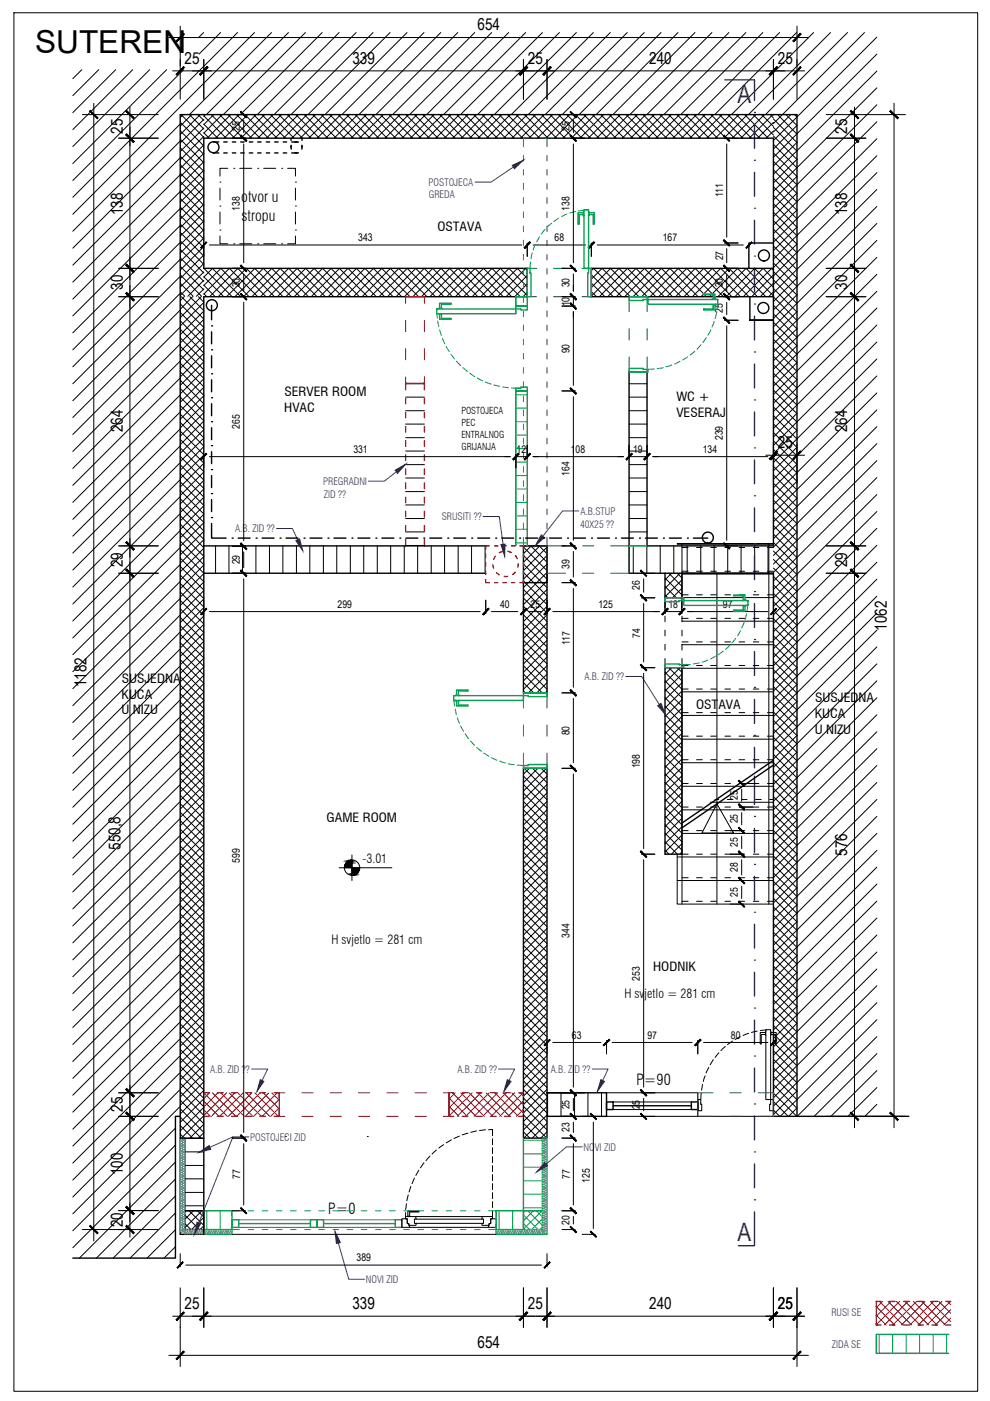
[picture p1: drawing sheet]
<svg xmlns="http://www.w3.org/2000/svg" width="210mm" height="297mm" viewBox="0 0 210 297" stroke-linecap="round" stroke-linejoin="round" font-family="sans-serif">
<defs><g id="words">
<text font-size="6.7" x="7.4" y="11.3">SUTEREN</text>
<g font-size="5.4" fill="#0000f0">
<text x="156.4" y="21.9">A</text>
<text x="156.4" y="263.1">A</text>
</g>
<g font-size="3.5">
<text x="101.2" y="6.4">654</text>
<text x="39.1" y="13.5">25</text>
<text x="74.7" y="13.5">339</text>
<text x="111.9" y="13.5">25</text>
<text x="137.7" y="13.5">240</text>
<text x="164.9" y="13.5">25</text>
<text x="26" y="28.4" transform="rotate(-90 26 28.4)">25</text>
<text x="179.6" y="28.4" transform="rotate(-90 179.6 28.4)">25</text>
<text x="26" y="45.6" transform="rotate(-90 26 45.6)">138</text>
<text x="179.6" y="45.6" transform="rotate(-90 179.6 45.6)">138</text>
<text x="26" y="61.5" transform="rotate(-90 26 61.5)">30</text>
<text x="179.6" y="61.5" transform="rotate(-90 179.6 61.5)">30</text>
<text x="26" y="91.7" transform="rotate(-90 26 91.7)">264</text>
<text x="164.9" y="95">25</text>
<text x="179.6" y="91.7" transform="rotate(-90 179.6 91.7)">264</text>
<text x="26" y="120.2" transform="rotate(-90 26 120.2)">29</text>
<text x="179.6" y="120.2" transform="rotate(-90 179.6 120.2)">29</text>
<text x="188" y="133.8" transform="rotate(-90 188 133.8)">1062</text>
<text x="18.4" y="145.8" transform="rotate(-90 18.4 145.8)">1182</text>
<text x="25.6" y="180.2" transform="rotate(-90 25.6 180.2)">550,8</text>
<text x="179.6" y="181.5" transform="rotate(-90 179.6 181.5)">576</text>
<text x="26" y="235.8" transform="rotate(-90 26 235.8)">25</text>
<text x="26" y="249.1" transform="rotate(-90 26 249.1)">100</text>
<text x="26" y="260.2" transform="rotate(-90 26 260.2)">20</text>
<text x="39.1" y="277.5">25</text>
<text x="74.7" y="277.5">339</text>
<text x="111.9" y="277.5">25</text>
<text x="137.7" y="277.5">240</text>
<text x="164.9" y="277.5">25</text>
<text x="101.2" y="285.8">654</text>
</g>
<g font-size="3.2">
<text x="51.2" y="42.8">otvor u</text>
<text x="51.2" y="46.8">stropu</text>
<text x="134.9" y="230.1">P=90</text>
<text x="69.6" y="257.3">P=0</text>
</g>
<g font-size="2.7">
<text x="92.7" y="49">OSTAVA</text>
<text x="60.3" y="84">SERVER ROOM</text>
<text x="60.3" y="87.4">HVAC</text>
<text x="143.4" y="85">WC +</text>
<text x="143.4" y="88.3">VESERAJ</text>
<text x="25.8" y="148.1">KUCA</text>
<text x="25.8" y="144.7">SUSJEDNA</text>
<text x="172.8" y="148.9">SUSJEDNA</text>
<text x="25.8" y="151.5">U NIZU</text>
<text x="147.6" y="150.2">OSTAVA</text>
<text x="172.7" y="152.2">KUCA</text>
<text x="172.7" y="155.6">U NIZU</text>
<text x="69.2" y="174.2">GAME ROOM</text>
<text x="76.8" y="182.9">-3.01</text>
<text x="70.3" y="200.2">H svjetlo = 281 cm</text>
<text x="138.5" y="206">HODNIK</text>
<text x="132.4" y="211.7">H svjetlo = 281 cm</text>
</g>
<g font-size="2.2">
<text x="50.9" y="27.8" transform="rotate(-90 50.9 27.8)">25</text>
<text x="120.8" y="27.8" transform="rotate(-90 120.8 27.8)">25</text>
<text x="153.3" y="41.9" transform="rotate(-90 153.3 41.9)">111</text>
<text x="50.9" y="44.7" transform="rotate(-90 50.9 44.7)">138</text>
<text x="120.8" y="44.7" transform="rotate(-90 120.8 44.7)">138</text>
<text x="76" y="51.2">343</text>
<text x="117.6" y="51.2">68</text>
<text x="140.5" y="51.2">167</text>
<text x="153.3" y="55.2" transform="rotate(-90 153.3 55.2)">27</text>
<text x="50.9" y="60.9" transform="rotate(-90 50.9 60.9)">30</text>
<text x="120.8" y="65" transform="rotate(-90 120.8 65)">10</text>
<text x="120.8" y="60.9" transform="rotate(-90 120.8 60.9)">30</text>
<text x="153.3" y="60.9" transform="rotate(-90 153.3 60.9)">30</text>
<text x="153.3" y="66.4" transform="rotate(-90 153.3 66.4)">25</text>
<text x="120.8" y="74.9" transform="rotate(-90 120.8 74.9)">90</text>
<text x="50.9" y="90.9" transform="rotate(-90 50.9 90.9)">265</text>
<text x="153.3" y="93.3" transform="rotate(-90 153.3 93.3)">239</text>
<text x="74.9" y="96">331</text>
<text x="109.5" y="96.1">12</text>
<text x="120.8" y="100.9" transform="rotate(-90 120.8 100.9)">164</text>
<text x="121" y="96">108</text>
<text x="134.2" y="96">19</text>
<text x="149" y="96">134</text>
<text x="50.9" y="119.7" transform="rotate(-90 50.9 119.7)">29</text>
<text x="120.8" y="120.6" transform="rotate(-90 120.8 120.6)">39</text>
<text x="135.7" y="125.1" transform="rotate(-90 135.7 125.1)">26</text>
<text x="71.6" y="128.9">299</text>
<text x="106" y="128.9">40</text>
<text x="112.5" y="128.9">25</text>
<text x="126.9" y="128.9">125</text>
<text x="141.7" y="128.9">18</text>
<text x="153.3" y="128.9">97</text>
<text x="120.8" y="136.8" transform="rotate(-90 120.8 136.8)">117</text>
<text x="135.7" y="135.2" transform="rotate(-90 135.7 135.2)">74</text>
<text x="120.8" y="155.9" transform="rotate(-90 120.8 155.9)">80</text>
<text x="135.7" y="162.9" transform="rotate(-90 135.7 162.9)">198</text>
<text x="156.4" y="169.6" transform="rotate(-90 156.4 169.6)">25</text>
<text x="156.4" y="179.6" transform="rotate(-90 156.4 179.6)">25</text>
<text x="156.4" y="174.6" transform="rotate(-90 156.4 174.6)">25</text>
<text x="50.9" y="182.9" transform="rotate(-90 50.9 182.9)">599</text>
<text x="156.4" y="184.9" transform="rotate(-90 156.4 184.9)">28</text>
<text x="156.4" y="190.2" transform="rotate(-90 156.4 190.2)">25</text>
<text x="120.8" y="198.8" transform="rotate(-90 120.8 198.8)">344</text>
<text x="135.7" y="207.9" transform="rotate(-90 135.7 207.9)">253</text>
<text x="121.3" y="220.3">63</text>
<text x="137.3" y="220.3">97</text>
<text x="155" y="220.3">80</text>
<text x="120.8" y="240" transform="rotate(-90 120.8 240)">23</text>
<text x="120.8" y="235.2" transform="rotate(-90 120.8 235.2)">25</text>
<text x="135.7" y="235.2" transform="rotate(-90 135.7 235.2)">25</text>
<text x="50.9" y="250" transform="rotate(-90 50.9 250)">77</text>
<text x="120.8" y="250" transform="rotate(-90 120.8 250)">77</text>
<text x="125" y="250.8" transform="rotate(-90 125 250.8)">125</text>
<text x="120.8" y="259.7" transform="rotate(-90 120.8 259.7)">20</text>
<text x="75.6" y="267.4">389</text>
</g>
<g font-size="2.1" fill="#260ca6">
<text x="90.9" y="39.4">POSTOJECA</text>
<text x="90.9" y="42.1">GREDA</text>
<text x="68.5" y="102.8">PREGRADNI</text>
<text x="68.7" y="105.5">ZID ??</text>
<text x="49.9" y="112.9">A.B. ZID ??</text>
<text x="93.7" y="110.3">SRUSITI ??</text>
<text x="123" y="111.8">40X25 ??</text>
<text x="123" y="109.1">A.B.STUP</text>
<text x="123.9" y="144.2">A.B. ZID ??</text>
<text x="44.6" y="227.5">A.B. ZID ??</text>
<text x="97" y="227.5">A.B. ZID ??</text>
<text x="116.8" y="227.5">A.B. ZID ??</text>
<text x="53" y="241.9">POSTOJECI ZID</text>
<text x="123.7" y="244">NOVI ZID</text>
<text x="77.6" y="272">NOVI ZID</text>
<text x="176.3" y="279.1">RUSI SE</text>
<text x="176.3" y="285.7">ZIDA SE</text>
</g>
<g font-size="2">
<text x="97.8" y="87.7">POSTOJECA</text>
<text x="97.8" y="90.3">PEC</text>
<text x="97.8" y="92.8">ENTRALNOG</text>
<text x="97.9" y="95.3">GRIJANJA</text>
</g>
</g></defs>
<!-- layer: Linija pogleda -->
<g fill="none" stroke="#000" stroke-width=".21">
<path d="M2.9 2.7h204.4v292.3h-204.4zM17.3 14.8l-1.9 1.9M20.9 14.8l-5.5 5.5M24.5 14.8l-9.1 9.1M28.1 14.8l-12.7 12.7M31.7 14.8l-16.3 16.3M35.3 14.8l-19.9 19.9M38.9 14.8l-23.5 23.5M43.2 6.9l-1 1M46.8 6.9l-4.6 4.6M50.4 6.9l-35 34.9M54 6.9l-38.6 38.5"/>
<path d="M57.6 6.9l-17.4 17.4 3 3M61.2 6.9l-17.4 17.4M64.8 6.9l-17.4 17.4M68.3 6.9l-17.3 17.4M71.9 6.9l-17.3 17.4M75.5 6.9l-17.4 17.4M79.1 6.9l-17.4 17.4M82.7 6.9l-17.4 17.4M86.3 6.9l-17.4 17.4M89.9 6.9l-17.4 17.4M93.5 6.9l-17.4 17.4M97.1 6.9l-17.4 17.4"/>
<path d="M100.7 6.9l-17.4 17.4M104.3 6.9l-17.4 17.4M107.9 6.9l-17.4 17.4M111.4 6.9l-17.3 17.4M115 6.9l-17.4 17.4M118.6 6.9l-17.4 17.4M122.2 6.9l-17.4 17.4M125.8 6.9l-17.4 17.4M129.4 6.9l-17.4 17.4M133 6.9l-17.4 17.4M136.6 6.9l-17.4 17.4M140.2 6.9l-17.4 17.4"/>
<path d="M143.7 6.9l-17.3 17.4M147.3 6.9l-17.4 17.4M150.9 6.9l-17.4 17.4M154.5 6.9l-17.4 17.4M158.1 6.9l-17.4 17.4M161.7 6.9l-17.4 17.4M165.3 6.9l-17.4 17.4M168.9 6.9l-17.4 17.4M172.5 6.9l-17.4 17.4M176.1 6.9l-17.4 17.4M179.7 6.9l-17.4 17.4M183.3 6.9l-19.3 19.3"/>
<path d="M185.9 18.6l-21.9 22M185.9 15.1l-21.9 21.9M185.9 11.5l-21.9 21.9M185.9 7.9l-21.9 21.9M38.2 25.9l5 5M38.2 27.7l5 5M38.2 29.5l5 5M38.2 31.3l5 5M38.2 33.1l5 5M38.2 34.9l5 5M38.2 36.7l5 5M38.2 38.5l5 5"/>
<path d="M38.2 37l-22.8 22.8M38.2 33.4l-22.8 22.8M38.2 29.9l-22.8 22.7M38.2 26.3l-22.8 22.7M38.4 24.3l4.8 4.8M38.8 24.3l-.6 .6M40.6 24.3l-2.4 2.5M42 24.3l1.2 1.2M42.4 24.3l-4.2 4.2M43.2 24.6l4.7 4.7M43.2 26.3l3 3M43.2 28.2l1.2 1.1"/>
<path d="M43.2 39.7l-5 5M43.2 37.9l-5 5M43.2 36.1l-5 5M43.2 34.3l-5 5M43.2 32.5l-5 5M43.2 30.7l-5 5M43.2 28.9l-5 5M43.2 27.1l-5 5M43.2 25.3l-5 5M43.5 24.3l-.3 .3M44.8 24.3l5 5M45.3 24.3l-2.1 2.1"/>
<path d="M46.6 24.3l4.9 5M46.6 38.6h.1M46.6 39.9v2.5M47.1 24.3l-3.9 3.9M48.3 35.7h-1.7v1.6M48.3 24.3l5.1 5M48.9 24.3l-5 5M49.6 35.7h.1M50.2 24.3l4.9 5M50.7 24.3l-5 5M50.8 35.7h2.6M51.9 24.3l5 5"/>
<path d="M52.5 24.3l-5 5M53.7 24.3l5 5M54.3 24.3l-5 5M54.6 35.7h.1M55.5 24.3l5 5M55.9 35.7h2.5M56.1 24.3l-5 5M57.3 24.3l5 5M57.9 24.3l-5 5M59.1 24.3l5 5M59.7 24.3l-5 5M59.7 35.7h.1"/>
<path d="M60.9 24.3l5 5M61 35.7h1.6v1.6M61.5 24.3l-5 5M62.6 38.6h.1M62.6 39.9v2.5M62.7 24.3l5 5M63.3 24.3l-5 5M64.5 24.3l5 5M65.1 24.3l-5 5M66.3 24.3l5 5M66.9 24.3l-5 5M68.1 24.3l5 5"/>
<path d="M68.7 24.3l-5 5M69.9 24.3l5 5M70.5 24.3l-5 5M71.7 24.3l5 5M72.2 24.3l-4.9 5M73.5 24.3l5 5M74.1 24.3l-5 5M75.3 24.3l5 5M75.8 24.3l-4.9 5M77.1 24.3l5 5M77.7 24.3l-5 5M78.9 24.3l5 5"/>
<path d="M79.4 24.3l-4.9 5M80.7 24.3l5 5M81.3 24.3l-5.1 5M82.5 24.3l5 5M83 24.3l-5 5M84.3 24.3l5 5M84.8 24.3l-5 5M86 24.3l5 5M86.6 24.3l-5 5M87.9 24.3l5 5M88.4 24.3l-5 5M89.6 24.3l5 5"/>
<path d="M90.2 24.3l-5 5M91.5 24.3l5 5M92 24.3l-5 5M93.2 24.3l5 5M93.8 24.3l-5 5M95 24.3l5.1 5M95.6 24.3l-5 5M96.8 24.3l5 5M97.4 24.3l-5 5M98.6 24.3l5 5M99.2 24.3l-5 5M100.4 24.3l5 5"/>
<path d="M101 24.3l-5 5M102.2 24.3l5 5M102.8 24.3l-5 5M104 24.3l5 5M104.6 24.3l-5 5M105.8 24.3l5 5M106.4 24.3l-5 5M107.6 24.3l5 5M108.2 24.3l-5 5M109.4 24.3l5 5M110 24.3l-5 5M111.2 24.3l5 5"/>
<path d="M111.8 24.3l-5 5M113 24.3l5 5M113.6 24.3l-5 5M114.8 24.3l5 5M115.4 24.3l-5 5M116.6 24.3l5 5M117.2 24.3l-5 5M118.4 24.3l5 5M118.9 24.3l-5 5M120.2 24.3l5 5M120.8 24.3l-5 5M122 24.3l5 5"/>
<path d="M122.5 24.3l-5 5M123.8 24.3l5 5M124.4 24.3l-5 5M125.6 24.3l5 5M126.1 24.3l-5 5M127.4 24.3l5 5M128 24.3l-5 5M129.2 24.3l5 5M129.7 24.3l-5 5M131 24.3l5 5M131.5 24.3l-5 5M132.7 24.3l5.1 5"/>
<path d="M133.3 24.3l-5 5M134.6 24.3l5 5M135.1 24.3l-5 5M136.3 24.3l5 5M136.9 24.3l-5 5M138.2 24.3l5 5M138.7 24.3l-5 5M139.9 24.3l5 5M140.5 24.3l-5 5M141.8 24.3l5 5M142.3 24.3l-5 5M143.5 24.3l5 5"/>
<path d="M144.1 24.3l-5 5M145.3 24.3l5.1 5M145.9 24.3l-5 5M147.1 24.3l5 5M147.7 24.3l-5 5M148.9 24.3l5 5M149.5 24.3l-5 5M150.7 24.3l5 5M151.3 24.3l-5 5M152.5 24.3l5 5M153.1 24.3l-5 5M154.3 24.3l5 5"/>
<path d="M154.9 24.3l-5 5M156.1 24.3l5 5M156.7 24.3l-5 5M157.9 24.3l5 5M158.5 24.3l-5 5M159.7 24.3l4.3 4.3M160.3 24.3l-5 5M161.5 24.3l2.5 2.5M162.1 24.3l-5 5M163.3 24.3l.7 .7M163.9 24.3l-5 5M164 25.2l5 5"/>
<path d="M164 27l5 5M164 28.8l5 5M164 30.6l5 5M164 32.4l5 5M164 34.2l5 5M164 36l5 5M164 37.8l5 5M164 39.6l5 5M164 27.8l-1.5 1.5M164 26l-3.4 3.3M164.1 24.3l-.1 .1M164.9 24.3l4.1 4.1"/>
<path d="M166.7 24.3l2.3 2.3-5 5M167.7 24.3l-3.7 3.7M168.5 24.3l.5 .5M169 37.4l-5 5M169 33.8l-5 5M169 30.2l-5 5M185.9 36.6l-21.9 21.9M185.9 33l-21.9 21.9M185.9 29.4l-21.9 22M185.9 25.8l-21.9 22M185.9 22.2l-21.9 22M38.2 58.6l-22.8 22.8"/>
<path d="M38.2 55l-22.8 22.8M38.2 51.4l-22.8 22.8M38.2 47.8l-22.8 22.8M38.2 44.2l-22.8 22.8M38.2 40.6l-22.8 22.8M38.2 40.3l5 5M38.2 42.1l5 5M38.2 43.9l5 5M38.2 45.7l5 5M38.2 47.5l5 5M38.2 49.3l5 5M38.2 51.1l5 4.9"/>
<path d="M38.2 52.9l5 5M38.2 54.7l5 4.9M38.2 56.5l5 5M38.2 58.3l4.5 4.5M43.2 58.8l1.9-1.9 5.9 6M43.2 57l6 5.9M43.2 58.7l4.2 4.2M43.2 59.4l-3.4 3.4M43.2 57.7l-5 5M43.2 55.9l-5 5M43.2 54.1l-5 5M43.2 52.3l-5 5"/>
<path d="M43.2 50.5l-5 5M43.2 48.7l-5 5M43.2 46.9l-5 5M43.2 45.1l-5 5M43.2 43.3l-5 5M43.2 41.5l-5 5M46.6 43.7h.1M46.6 48.8h.1M46.6 50v1.7h1.7M46.6 45v2.5M46.8 56.9l6 6M46.8 56.9l-3.6 3.6"/>
<path d="M49.6 51.7h.1M50.4 56.9l6 6M50.4 56.9l-6 6M50.8 51.7h2.6M54 56.9l6 6M54 56.9l-6 6M54.6 51.7h.1M55.9 51.7h2.5M57.6 56.9l6 6M57.6 56.9l-6 6M59.4 56.9l6 6M59.4 56.9l-6 6"/>
<path d="M59.7 51.7h.1M62.6 48.8h.1M62.6 43.7h.1M62.6 45v2.5M62.6 50v1.7h-1.6M63 56.9l6 6M63 56.9l-6 6M66.6 56.9l6 6M66.6 56.9l-6 6M70.2 56.9l6 6M70.2 56.9l-6 6M72 56.9l6 6"/>
<path d="M72 56.9l-6 6M75.6 56.9l6 6M75.6 56.9l-6 6M79.1 56.9l6.1 6M79.2 56.9l-6 6M80.9 56.9l6 6M81 56.9l-6 6M82.7 56.9l6.1 6M82.8 56.9l-6 6M91.7 56.9l6 6M91.8 56.9l-6 6M93.5 56.9l6 6"/>
<path d="M93.5 56.9l-6 6M95.3 56.9l6 6M95.4 56.9l-6 6M97.1 56.9l6 6M97.1 56.9l-6 6M100.7 56.9l6 6M100.7 56.9l-6 6M106.1 56.9l5.7 5.7M106.1 56.9l-6 6M109.7 56.9l2.1 2.1M109.7 56.9l-6 6M111.8 58.4l-4.5 4.5"/>
<path d="M111.8 57.2l-.3-.3-6 6M125.4 59.2l2.3-2.3 5.9 6M125.4 58.3l4.6 4.6M125.8 56.9l6.1 6M125.9 56.9l-.5 .5M129.4 56.9l6.1 6M129.5 56.9l-4.1 4.1M134.8 56.9l6 6M134.9 56.9l-6.1 6M138.4 56.9l6 6M138.5 56.9l-6.1 6M142 56.9l6 6"/>
<path d="M142.1 56.9l-6.1 6M143.8 56.9l6 6M143.8 56.9l-6 6M154.6 56.9l6 6M154.6 56.9l-6 6M156.4 56.9l6 6M156.4 56.9l-6 6M160 56.9l4 4M160 56.9l-6 6M163.6 56.9l.4 .4M163.6 56.9l-6 6M164 41.4l5 5"/>
<path d="M164 43.2l5 5M164 45l5 5M164 46.8l5 5M164 48.6l5 5M164 50.4l5 5M164 52.2l5 5M164 54l5 5M164 55.8l5 4.9M164 57.6l5 5M164 59.4l5 4.9M164 58.3l-4.6 4.6M164 59.1l-2.2-2.2-6 6"/>
<path d="M169 58.9l-5 5M169 55.3l-5 5M169 51.7l-5 5M169 48.1l-5 5M169 44.5l-5 5M169 40.9l-5 5M185.9 58.2l-21.9 21.9M185.9 54.6l-21.9 21.9M185.9 51l-21.9 21.9M185.9 47.4l-21.9 21.9M185.9 43.8l-21.9 21.9M185.9 40.2l-21.9 21.9"/>
<path d="M38.2 76.6l-22.8 22.7M38.2 73l-22.8 22.7M38.2 69.4l-22.8 22.7M38.2 65.8l-22.8 22.7M38.2 62.2l-22.8 22.8M38.2 64.4l5 5M38.2 66.3l5 4.9M38.2 68l5 5M38.2 69.8l5 5M38.2 71.6l5 5M38.2 73.4l5 5M38.2 75.2l5 5"/>
<path d="M38.2 77l5 5M38.2 78.8l5 5M38.2 60.1l2.8 2.7M38.2 61.8l1 1M38.5 62.9l4.7 4.7M39.1 62.9l-.9 .9M40.2 62.9l3 2.9M40.8 62.9l-2.6 2.7M42.1 62.9l1.1 1.2M42.7 62.9l-4.5 4.5M43.2 78.5l-5 5M43.2 76.7l-5 5"/>
<path d="M43.2 74.9l-5 5M43.2 73.1l-5 5M43.2 71.3l-5 5M43.2 69.6l-5 4.9M43.2 67.7l-5 5M43.2 66l-5 5M43.2 64.1l-5 5M43.2 62.4l5.4-5.5 6 6M43.2 60.5l2.4 2.4M43.2 62.3l.6 .6M43.2 61.3l-1.6 1.5M46.3 62.9l5.9-6 6 6"/>
<path d="M49.8 62.9l6-6 6 6M55.2 62.9l6-6 6 6M58.8 62.9l6-6 6 6M62.4 62.9l6-6 6 6M67.8 62.9l6-6 6 6M71.4 62.9l6-6 5.9 6M78.6 62.9l6-6 5.9 6M80.4 62.9l5.9-6 6 6M82.2 62.9l6-6 5.9 6M84 62.9l5.9-6 6 6M92.9 62.9l6-6 6 6M96.5 62.9l6-6 6 6"/>
<path d="M98.3 62.9l6-6 6 6M111.8 60.8l-3.9-3.9-6 6M111.8 62l-.9 .9M111.8 60.2l-2.7 2.7M125.4 62.8l5.9-5.9 5.9 6M125.4 60l2.9 2.9M125.4 61.8l1.1 1.1M127.1 62.9l5.9-6 6.1 6M130.7 62.9l5.9-6 6 6M134.2 62.9l6-6 6 6M139.6 62.9l6-6 6 6M141.4 62.9l6-6 6 6"/>
<path d="M143.2 62.9l6-6 6 6M145 62.9l6-6 6 6M146.8 62.9l6-6 6 6M164 64.7l5 5-5 5M164 61.2l5 5M164 62.9l5 5M164 66.5l5 5M164 68.3l5 5M164 70.1l5 5M164 71.9l5 5M164 73.7l5 5M164 75.5l5 5"/>
<path d="M164 77.3l5 5M164 79.1l5 5M164 61.9l-1 1M164 60.1l-2.8 2.8M164 62.7l-5.8-5.8-6 6M169 76.9l-5 5M169 73.3l-5 5M169 66.1l-5 5M169 62.5l-5 5M185.9 79.7l-21.9 21.9M185.9 76.1l-21.9 21.9M185.9 72.5l-21.9 21.9"/>
<path d="M185.9 68.9l-21.9 21.9M185.9 65.3l-21.9 21.9M185.9 61.8l-21.9 21.9M38.2 98.1l-22.8 22.8M38.2 94.6l-22.8 22.7M38.2 91l-22.8 22.7M38.2 87.4l-22.8 22.7M38.2 83.8l-22.8 22.7M38.2 80.2l-22.8 22.7M38.2 80.6l5 5M38.2 82.4l5 5M38.2 84.2l5 5"/>
<path d="M38.2 86l5 5M38.2 87.8l5 5M38.2 89.6l5 5M38.2 91.4l5 5M38.2 93.2l5 5M38.2 95l5 5M38.2 96.8l5 5M38.2 98.6l5 4.9M43.2 98.3l-5 5M43.2 96.5l-5 5M43.2 94.7l-5 5M43.2 92.9l-5 5"/>
<path d="M43.2 91.1l-5 5M43.2 89.3l-5 5M43.2 87.5l-5 5M43.2 85.7l-5 5M43.2 83.9l-5 5M43.2 82.1l-5 5M43.2 80.3l-5 5M164 80.9l5 5M164 82.7l5 5M164 84.5l5 5M164 86.3l5 5M164 88.1l5 5"/>
<path d="M164 89.9l5 5M164 91.7l5 5M164 93.5l5 5M164 95.3l5 5M164 97.1l5 5M164 98.8l5 5.1M169 98.4l-5 5M169 94.8l-5 5M169 91.2l-5 5M169 87.6l-5 5.1M169 84.1l-5 5M169 80.5l-5 5"/>
<path d="M185.9 97.7l-21.9 21.9M185.9 94.1l-21.9 21.9M185.9 90.5l-21.9 21.9M185.9 86.9l-21.9 21.9M185.9 83.3l-21.9 21.9M38.2 119.7l-22.8 22.7M38.2 116.1l-22.8 22.7M38.2 112.5l-22.8 22.8M38.2 108.9l-22.8 22.8M38.2 105.3l-22.8 22.8M38.2 101.7l-22.8 22.8M38.2 100.4l5 5"/>
<path d="M38.2 102.2l5 4.9M38.2 104l5 5M38.2 105.7l5 5M38.2 107.5l5 5.1M38.2 109.3l5 5M38.2 111.1l5 5M38.2 112.9l5 5M38.2 114.7l5 5M38.2 116.5l5 5M38.2 118.3l5 5M43.2 119.8l-5 5M43.2 118l-5 5"/>
<path d="M43.2 116.2l-5 5M43.2 114.4l-5 5M43.2 112.6l-5 5M43.2 110.8l-5 5M43.2 109.1l-5 4.9M43.2 107.2l-5 5.1M43.2 105.5l-5 4.9M43.2 103.7l-5 5M43.2 101.9l-5 4.9M43.2 100.1l-5 5M111 116l5 5M111 117.8l5 5"/>
<path d="M111 119.6l5 5M112.6 115.7l3.4 3.5M112.6 115.7l-1.6 1.7M114.3 115.7l1.7 1.7M114.5 115.7l-3.5 3.5M116 119.6l-5 5M116 117.8l-5 5M116 116l-5 5M143.6 115.3h20.4h-20.4M144.6 115.3v11.4M144.6 116.1h1.3M147.7 116.1h1.2"/>
<path d="M150.7 116.1h1.2M153.7 116.1h1.2M156.7 116.1h1.2M159.7 116.1h1.2M162.7 116.1h1.3M163 115.2v76.5M164 100.7l5 4.9-5 5M164 102.4l5 5M164 104.3l5 5M164 106l5 5M164 107.9l5 5M164 109.6l5 5"/>
<path d="M164 111.4l5 5.1M164 113.2l5 5M164 115l5 5M164 116.8l5 5M164 118.6l5 5M169 120l-5 5M169 116.4l-5 5M169 112.8l-5 5M169 109.2l-5 5M169 102l-5 5M185.9 119.2l-21.9 21.9M185.9 112l-21.9 21.9"/>
<path d="M185.9 108.5l-21.9 21.8M185.9 104.9l-21.9 21.9M185.9 101.3l-21.9 21.9M185.9 115.6l-16.9 16.9M38.1 137.7l-22.7 22.7M38.1 134.1l-22.7 22.7M38.1 130.5l-22.7 22.7M38.2 126.9l-22.8 22.7M38.2 123.3l-22.8 22.7M38.2 120.1l5 5M38.2 121.9l5 5M38.2 123.7l5 5"/>
<path d="M38.2 125.5l5 5M38.2 127.3l5 5M38.2 129.1l5 5M38.2 130.9l5 5M38.2 132.7l5 5M38.2 134.5l5 5M38.2 136.3l5 5M38.2 138.1l5 5M38.2 139.9l5 5M43.2 139.6l-5 5M43.2 137.8l-5 5M43.2 136l-5 5"/>
<path d="M43.2 134.2l-5 5M43.2 132.4l-5 5M43.2 130.6l-5 5M43.2 128.8l-5 5M43.2 127l-5 5M43.2 125.2l-5 5M43.2 123.4l-5 5M43.2 121.6l-5 5M111 121.4l5 5M111 123.2l5 5M111 125l5 5M111 126.8l5 5"/>
<path d="M111 128.6l5 5M111 130.3l5 5.1M111 132.2l5 5M111 133.9l5 5M111 135.8l5 5M111 137.5l5 5M111 139.4l5 5M116 139.3l-5 5.1M116 137.5l-5 5M116 135.8l-5 5M116 133.9l-5 5M116 132.2l-5 5"/>
<path d="M116 130.3l-5 5M116 128.6l-5 5M116 126.8l-5 5M116 125l-5 5M116 123.2l-5 5M116 121.4l-5 5M141 122.6l3.6 3.6M141 124.3l2.4 2.4M141 126.2l.6 .5M141 126.9v1.9M141 130.6v1.2M141 133.6v1.2"/>
<path d="M141 136.6v1.2M141 139.6v2M141.8 121.5l2.8 2.8M142.4 121.5l-1.4 1.4M143.6 121.5l1 1.1M144.2 121.5l-3.2 3.3M144.6 136.7h19.4M144.6 131.7h19.4M144.6 126.7h19.4M144.6 121.7h19.4M144.6 139.6v52.1M144.6 126.5l-.2 .2"/>
<path d="M144.6 124.7l-2 2M144.6 122.9l-3.6 3.6M144.6 126.9v1.9M144.6 130.6v1.2M144.6 133.6v1.2M144.6 136.6v1.2M144.6 121.5h19.4M144.6 136.1h1.3M144.6 131.1h1.3M144.6 126.1h1.3M144.6 121.1h1.3M147.7 136.1h1.2"/>
<path d="M147.7 131.1h1.2M147.7 126.1h1.2M147.7 121.1h1.2M150.7 136.1h1.2M150.7 131.1h1.2M150.7 126.1h1.2M150.7 121.1h1.2M152 121.5v70.2M153.7 136.1h1.2M153.7 131.1h1.2M153.7 126.1h1.2M153.7 121.1h1.2"/>
<path d="M156.7 136.1h1.2M156.7 131.1h1.2M156.7 126.1h1.2M156.7 121.1h1.2M159.7 136.1h1.2M159.7 131.1h1.2M159.7 126.1h1.2M159.7 121.1h1.2M162.7 136.1h1.3M162.7 131.1h1.3M162.7 126.1h1.3M162.7 121.1h1.3"/>
<path d="M164 120.4l5 5M164 122.2l5 5M164 124l5 5M164 125.8l5 5M164 127.6l5 5M164 129.4l5 5M164 131.2l5 5M164 133l5 5M164 134.8l5 5M164 136.6l5 5M164 138.4l5 5M169 137.9l-5 5"/>
<path d="M169 134.3l-5 5.1M169 132.5l-5 5M169 130.8l-5 5M169 127.2l-5 5M169 123.6l-5 5M185.9 137.2l-21.9 21.9M185.9 133.6l-21.9 21.9M185.9 130l-21.9 21.9M185.9 126.4l-21.9 21.9M185.9 122.8l-21.9 21.9M38.1 159.3l-22.7 22.6M38.1 155.7l-22.7 22.7"/>
<path d="M38.1 152.1l-22.7 22.7M38.1 148.5l-22.7 22.7M38.1 144.9l-22.7 22.7M38.1 141.3l-22.7 22.7M38.2 141.6l5 5.1M38.2 143.5l5 5M38.2 145.2l5 5M38.2 147.1l5 5M38.2 148.8l5 5M38.2 150.7l5 5M38.2 152.4l5 5M38.2 154.2l5 5.1"/>
<path d="M38.2 156l5 5M38.2 157.8l5 5M38.2 159.6l5 5M43.2 159.3l-5 5M43.2 157.5l-5 5.1M43.2 155.7l-5 5M43.2 154l-5 5M43.2 152.1l-5 5M43.2 150.4l-5 5M43.2 148.5l-5 5M43.2 146.8l-5 5M43.2 144.9l-5 5.1"/>
<path d="M43.2 143.2l-5 5M43.2 141.4l-5 5M111 141.1l5 5M111 142.9l4 4M111 144.7l2.1 2.2M111 146.5l.4 .4M116 146.5l-.4 .4M116 144.7l-2.2 2.2M116 142.9l-4 4M116 141.1l-5 5M141 142.5l3.6 3.6M141 144.4l3.6 3.6"/>
<path d="M141 146.1l3.6 3.6M141 147.9l3.6 3.6M141 149.7l3.6 3.6M141 151.5l3.6 3.6M141 153.3l3.6 3.6M141 155.1l3.6 3.6M141 156.9l3.6 3.6M141 158.7l3.6 3.6M141.8 141.6l2.8 2.8M142.4 141.6l-1.4 1.4M143.6 141.6l1 .9M144.2 141.6l-3.2 3.1"/>
<path d="M144.6 156.7h19.4M144.6 151.7h19.4M144.6 146.7h19.4M144.6 141.7h19.4M144.6 159.1l-3.6 3.6M144.6 157.3l-3.6 3.6M144.6 155.5l-3.6 3.6M144.6 153.7l-3.6 3.6M144.6 151.9l-3.6 3.6M144.6 150.1l-3.6 3.6M144.6 148.3l-3.6 3.6M144.6 146.5l-3.6 3.6"/>
<path d="M144.6 144.7l-3.6 3.6M144.6 142.9l-3.6 3.6M144.6 156.1h1.3M144.6 151.1h1.3M144.6 146.1h1.3M144.6 141.1h1.3M147.7 156.1h1.2M147.7 151.1h1.2M147.7 146.1h1.2M147.7 141.1h1.2M150.7 156.1h1.2M150.7 151.1h1.2"/>
<path d="M150.7 146.1h1.2M150.7 141.1h1.2M153.7 156.1h1.2M153.7 151.1h1.2M153.7 146.1h1.2M153.7 141.1h1.2M156.7 156.1h1.2M156.7 151.1h1.2M156.7 146.1h1.2M156.7 141.1h1.2M159.7 156.1h1.2M159.7 151.1h1.2"/>
<path d="M159.7 146.1h1.2M159.7 141.1h1.2M162.7 156.1h1.3M162.7 151.1h1.3M162.7 146.1h1.3M162.7 141.1h1.3M164 147.4l5 4.9-5 5M164 143.8l5 4.9-5 5M164 140.2l5 5M164 142l5 5M164 145.6l5 5M164 149.1l5 5"/>
<path d="M164 151l5 5M164 152.7l5 5M164 154.6l5 5M164 156.3l5 5M164 158.1l5 5.1M164 159.9l5 5M169 159.5l-5 5M169 155.9l-5 5M169 145.1l-5 5M169 141.5l-5 5M185.9 158.8l-21.9 21.8M185.9 155.2l-21.9 21.8"/>
<path d="M185.9 151.6l-21.9 21.9M185.9 148l-21.9 21.9M185.9 144.4l-21.9 21.9M185.9 140.8l-21.9 21.9M38.1 177.2l-22.7 22.7M38.1 173.6l-22.7 22.7M38.1 170l-22.7 22.7M38.1 166.4l-22.7 22.7M38.1 162.8l-22.7 22.7M38.2 161.4l5 5M38.2 163.2l5 5M38.2 165l5 5"/>
<path d="M38.2 166.8l5 5M38.2 168.6l5 5M38.2 170.4l5 5M38.2 172.2l5 5M38.2 174l5 5M38.2 175.8l5 5M38.2 177.6l5 5M38.2 179.4l5 5M43.2 179.1l-5 5M43.2 177.3l-5 5M43.2 175.5l-5 5M43.2 173.7l-5 5"/>
<path d="M43.2 171.9l-5 5M43.2 170.1l-5 5M43.2 168.3l-5 5M43.2 166.5l-5 5M43.2 164.7l-5 5M43.2 162.9l-5 5M43.2 161.1l-5 5M111 164.5l5 5M111 166.3l5 5M111 168.1l5 5M111 169.9l5 5M111 173.5l5 5"/>
<path d="M111 171.7l5 5M111 175.3l5 5M111 177.1l5 5M111 178.9l5 5M111.2 162.9l4.8 4.8M112.3 162.9l-1.3 1.2M112.9 162.9l3.1 3M114 162.9l-3 3M114.8 162.9l1.2 1.2M115.9 162.9l-4.9 4.8M116 178.9l-5 5M116 177.1l-5 5"/>
<path d="M116 175.3l-5 5M116 173.5l-5 5M116 171.7l-5 5M116 169.9l-5 5M116 168.1l-5 5M116 166.3l-5 5M116 164.5l-5 5M141 160.5l3.6 3.6M141 162.3l3.6 3.6M141 164.1l3.6 3.6M141 165.9l3.6 3.6M141 167.7l3.6 3.6"/>
<path d="M141 169.5l3.6 3.6M141 171.3l3.6 3.6M141 173.1l3.6 3.6M141 174.9l3.6 3.6M141 176.7l3.6 3.6M141 178.5l2.6 2.6M144.6 161.7h19.4l5 5M144.6 166.7h19.4M144.6 178.9l-2.2 2.2M144.6 177l-3.6 3.6M144.6 175.3l-3.6 3.6M144.6 173.5l-3.6 3.6"/>
<path d="M144.6 171.7l-3.6 3.6M144.6 169.9l-3.6 3.6M144.6 168.1l-3.6 3.6M144.6 166.3l-3.6 3.6M144.6 164.5l-3.6 3.6M144.6 162.7l-3.6 3.6M144.6 160.9l-3.6 3.6M144.6 176.7h19.4M144.6 176.1h1.3M144.6 171.1h1.3M144.6 166.1h1.3M144.6 161.1h1.3"/>
<path d="M147.7 176.1h1.2M147.7 171.1h1.2M147.7 166.1h1.2M147.7 161.1h1.2M150.6 170.1h13.4M150.7 176.1h1.2M150.7 171.1h1.2M150.7 166.1h1.2M150.7 161.1h1.2M151.6 169.5h.8M153.7 176.1h1.2M153.7 171.1h1.2"/>
<path d="M153.7 166.1h1.2M153.7 161.1h1.2M154.2 169.5h1.2M156.7 176.1h1.2M156.7 171.1h1.2M156.7 166.1h1.2M156.7 161.1h1.2M157.2 169.5h1.2M159.7 176.1h1.2M159.7 171.1h1.2M159.7 166.1h1.2M159.7 161.1h1.2"/>
<path d="M160.2 169.5h1.2M162.7 176.1h1.3l5 5M162.7 171.1h1.3M162.7 166.1h1.3M162.7 161.1h1.3M163.2 169.5h.8M164 163.5l5 5M164 165.3l5 5M164 167.1l5 5M164 168.9l5 5M164 170.7l5 5M164 172.5l5 5"/>
<path d="M164 174.3l5 5M164 177.9l5 5M164 179.7l5 5M169 177.5l-5 5M169 173.9l-5 5M169 170.3l-5 5M169 166.7l-5 5h-19.4M169 163.1l-5 5M185.9 176.7l-21.9 21.9M185.9 173.1l-21.9 21.9M185.9 169.5l-21.9 21.9M185.9 165.9l-21.9 21.9"/>
<path d="M185.9 162.3l-21.9 21.9M38.1 198.8l-22.7 22.6M38.1 195.2l-22.7 22.6M38.1 191.6l-22.7 22.6M38.1 188l-22.7 22.7M38.1 184.4l-22.7 22.7M38.1 180.8l-22.7 22.7M38.2 181.2l5 5M38.2 183l5 5M38.2 184.8l5 5M38.2 186.6l5 5M38.2 188.4l5 5"/>
<path d="M38.2 190.2l5 5M38.2 191.9l5 5M38.2 193.8l5 5M38.2 195.5l5 5M38.2 197.4l5 5M38.2 199.1l5 5M43.2 198.8l-5 5M43.2 197.1l-5 5M43.2 195.2l-5 5M43.2 193.5l-5 5M43.2 191.6l-5 5.1M43.2 189.9l-5 5"/>
<path d="M43.2 188.1l-5 5M43.2 186.3l-5 5M43.2 184.5l-5 5M43.2 182.7l-5 5M43.2 180.9l-5 5M111 180.7l5 5M111 182.5l5 5M111 184.3l5 5M111 186.1l5 5M111 187.9l5 5M111 189.7l5 5M111 191.5l5 5"/>
<path d="M111 193.3l5 5M111 195.1l5 5M111 196.9l5 4.9M111 198.7l5 5M116 198.7l-5 5M116 196.9l-5 4.9M116 195.1l-5 5M116 193.3l-5 4.9M116 191.5l-5 5M116 189.7l-5 5M116 187.9l-5 5M116 186.1l-5 5"/>
<path d="M116 184.3l-5 5M116 182.5l-5 5M116 180.7l-5 5M141 180.3l.8 .8M143.6 181.1v10.6h20.4M143.6 186.7h20.4M143.6 181.7h20.4M144.6 180.6l-.5 .5M144.6 186.1h1.3M144.6 191.1h1.3M144.6 181.1h1.3M147.7 186.1h1.2"/>
<path d="M147.7 191.1h1.2M147.7 181.1h1.2M150.7 186.1h1.2M150.7 191.1h1.2M150.7 181.1h1.2M153.7 186.1h1.2M153.7 191.1h1.2M153.7 181.1h1.2M156.7 186.1h1.2M156.7 191.1h1.2M156.7 181.1h1.2M159.7 186.1h1.2"/>
<path d="M159.7 191.1h1.2M159.7 181.1h1.2M162.7 186.1h1.3M162.7 191.1h1.3M162.7 181.1h1.3M164 190.5l5 4.9-5 5M164 181.5l5 5M164 183.3l5 5M164 185.1l5 5M164 186.9l5 5M164 188.7l5 5M164 192.3l5 5"/>
<path d="M164 194.1l5 5M164 195.8l5 5.1M164 197.7l5 4.9M164 199.4l5 5M169 199l-5 5M169 191.8l-5 5M169 188.2l-5 5M169 184.6l-5 5M169 181l-5 5.1M185.9 198.2l-21.9 22M185.9 194.6l-21.9 22M185.9 191.1l-21.9 21.9"/>
<path d="M185.9 187.5l-21.9 21.9M185.9 183.9l-21.9 21.9M185.9 180.3l-21.9 21.9M38.1 202.4l-22.7 22.6M38.1 216.7l-22.7 22.7M38.1 213.1l-22.7 22.7M38.1 209.6l-22.7 22.6M38.1 206l-22.7 22.6M38.2 200.9l5 5.1M38.2 202.7l5 5M38.2 204.5l5 5M38.2 206.3l5 5"/>
<path d="M38.2 208.1l5 5M38.2 209.9l5 5M38.2 211.7l5 5M38.2 213.5l5 5M38.2 215.3l5 5M38.2 217.1l5 5M38.2 218.9l5 5M43.2 218.6l-5 5M43.2 216.8l-5 5M43.2 215l-5 5M43.2 213.2l-5 5M43.2 211.4l-5 5"/>
<path d="M43.2 209.6l-5 5M43.2 207.8l-5 5M43.2 206l-5 5M43.2 204.2l-5 5.1M43.2 202.4l-5 5M43.2 200.7l-5 5M111 200.4l5 5M111 202.3l5 5M111 204l5 5M111 205.8l5 5.1M111 207.6l5 5M111 209.4l5 5"/>
<path d="M111 211.2l5 5M111 213l5 5M111 214.8l5 5M111 216.6l5 5M111 218.4l5 5M116 218.4l-5 5M116 216.6l-5 5M116 214.8l-5 5M116 213l-5 5M116 211.2l-5 5M116 209.4l-5 5M116 207.6l-5 5"/>
<path d="M116 205.8l-5 5M116 204l-5 5M116 202.2l-5 5.1M116 200.4l-5 5M164 201.3l5 4.9M164 203l5 5M164 204.9l5 4.9M164 206.6l5 5M164 208.4l5 5M164 210.2l5 5M164 212l5 5M164 213.8l5 5"/>
<path d="M164 215.6l5 5M164 217.4l5 5M164 219.2l5 5M169 217l-5 5M169 213.4l-5 5M169 209.8l-5 5M169 206.2l-5 5M169 202.6l-5 5M185.9 216.2l-20.5 20.5M185.9 212.6l-21.9 21.9M185.9 209l-21.9 21.9M185.9 205.4l-21.9 21.9"/>
<path d="M185.9 201.8l-21.9 22M185.9 219.8l-16.9 16.9M37.2 239.2l-21.8 21.7M38.1 231.1l-22.7 22.7M38.1 234.7l-22.7 22.6M38.1 227.5l-22.7 22.7M38.1 223.9l-22.7 22.7M38.1 220.3l-22.7 22.7M38.2 220.7l5 5M38.2 222.5l5 5M38.2 224.3l5 5M38.2 226.1l5 5"/>
<path d="M38.2 227.9l5 5M38.2 229.7l5 5M38.2 231.5l5 5M38.2 233.3l5 5M38.2 235.1l5 5M38.2 236.9l4.5 4.4M38.2 238.6l2.6 2.7M43.2 238.4l-3 2.9M43.2 236.6l-4.7 4.7M43.2 234.8l-5 5M43.2 233l-5 5M43.2 231.2l-5 5"/>
<path d="M43.2 229.4l-5 5M43.2 227.6l-5 5M43.2 225.8l-5 5M43.2 224l-5 5M43.2 222.2l-5 5M43.2 220.4l-5 5M111 220.2l5 5M111 222l5 5M111 223.8l5 5M111 225.6l5 5M111 227.4l5 5M111 229.2l5 5"/>
<path d="M111 231l5 5M111 232.8l5 5M111 234.6l5 5M111 236.4l4.9 4.9M111 238.2l3.1 3.1M111 240l1.3 1.3M116 239.9l-1.3 1.4M116 238.2l-3.2 3.1M116 236.4l-4.9 4.9M116 234.6l-5 5M116 232.8l-5 5M116 231l-5 5"/>
<path d="M116 229.2l-5 5M116 227.4l-5 5M116 225.6l-5 5M116 223.8l-5 5M116 222l-5 5M116 220.2l-5 5M128.6 231.7h19.3v5h-19.3zM147.9 236.7h16.1M164 221l5 5M164 222.8l5 5M164 224.6l5 5M164 226.4l5 5"/>
<path d="M164 228.2l5 5M164 230l5 5M164 231.8l4.9 4.9M164 233.6l3.1 3.1M164 235.4l1.3 1.3M169 234.9l-1.8 1.8M169 231.3l-5 5M169 227.8l-5 4.9M169 224.2l-5 5M169 220.6l-5 5M185.9 234.1l-2.5 2.6M185.9 230.6l-6.1 6.1"/>
<path d="M185.9 227l-9.7 9.7M185.9 223.4l-13.3 13.3M37.2 257.2l-9.6 9.5M37.2 253.6l-13.2 13.1M37.2 250l-16.8 16.7M37.2 246.4l-20.4 20.3M37.2 242.8l-21.8 21.7M38.2 240.5l.9 .8M39.2 256.7h.1M39.2 257.6l3.1 3.1M39.2 259.4l1.3 1.3M40.1 256.7l3.1 3.1"/>
<path d="M41 256.7l-1.8 1.8M41.9 256.7l1.3 1.3M42.8 256.7l-3.6 3.6M43.2 240.2l-1.1 1.1M43.2 259.9l-.8 .8M43.2 258.1l-2.6 2.6M37.2 264.3l-2.4 2.4M37.2 260.7l-6 6M49.2 261.7h56"/>
</g>
<!-- layer: ARH - HATCH - Pregradni zid -->
<g fill="none" stroke="#000" stroke-width=".21">
<path d="M86 81.4h4M86 84.2h4M86 87.1h4M86 89.9h4M86 92.8h4M86 95.6h4M86 98.5h4M133.4 81.4h3.8M133.4 84.2h3.8M133.4 87.1h3.8M133.4 89.9h3.8M133.4 92.8h3.8"/>
<path d="M133.4 95.6h3.8M133.4 98.5h3.8M45.7 115.7v5.8M48.5 115.7v5.8M51.4 115.7v5.8M54.3 115.7v5.8M57.1 115.7v5.8M60 115.7v5.8M62.9 115.7v5.8M65.7 115.7v5.8M68.6 115.7v5.8M71.4 115.7v5.8"/>
<path d="M74.3 115.7v5.8M77.1 115.7v5.8M80 115.7v5.8M82.8 115.7v5.8M85.7 115.7v5.8M86 101.3h4M86 104.2h4M86 107.1h4M86 109.9h4M86 112.8h4M86 115.7h4M88.5 115.7v5.8"/>
<path d="M91.4 115.7v5.8M94.3 115.7v5.8M97.1 115.7v5.8M100 115.7v5.8M102.9 115.7v5.8M133.4 101.3h3.8M133.4 104.2h3.8M133.4 107.1h3.8M133.4 109.9h3.8M133.4 112.8h3.8M133.4 115.7h3.8M134.3 115.7v5.8"/>
<path d="M137.1 115.7v5.8M140 115.7v5.8M142.9 115.7v5.8M145.7 115.7v5.8M148.6 115.7v5.8M151.4 115.7v5.8M154.3 115.7v5.8M157.1 115.7v5.8M160 115.7v5.8M162.8 115.7v5.8M116.1 231.7v5M118.9 231.7v5"/>
<path d="M121.8 231.7v5M124.7 231.7v5M127.5 231.7v5M39.2 241.4h4M39.2 244.2h4M39.2 247.1h4M39.2 249.9h4M39.2 252.8h4M39.2 255.7h4"/>
</g>
<!-- layer: ARH - HATCH - Rusenje -->
<g fill="none" stroke="#f50000" stroke-width=".21">
<path d="M43.2 231.7l5 5M43.2 233.5l3.2 3.2M43.2 235.3l1.4 1.4M44.4 231.7l-1.2 1.2M45 231.7l5 5M46.2 231.7l-3 3M46.8 231.7l5 5M48 231.7l-4.8 4.8M48.6 231.7l5 5M49.8 231.7l-5 5M50.4 231.7l5 5M51.6 231.7l-5 5"/>
<path d="M52.2 231.7l5 5M53.4 231.7l-5 5M54 231.7l5 5M55.2 231.7l-5 5M55.8 231.7l3.4 3.4M57 231.7l-5 5M57.6 231.7l1.6 1.6M58.8 231.7l-5 5M59.2 236.7h.1M59.2 233.1l-3.6 3.6M59.2 234.9l-1.8 1.8M95.2 232.8l3.9 3.9"/>
<path d="M95.2 234.6l2.1 2.1M95.2 236.4l.3 .3M95.9 231.7l5 5M96.5 231.7l-1.3 1.3M97.7 231.7l5 5M98.4 231.7l-3.2 3.2M99.5 231.7l5 5M100.1 231.7l-4.9 4.9M101.3 231.7l5 5M102 231.7l-5.1 5M103.1 231.7l5 5M103.7 231.7l-5 5"/>
<path d="M104.9 231.7l5 5M105.5 231.7l-5 5M106.7 231.7l4.3 4.3M107.3 231.7l-5 5M108.5 231.7l2.5 2.5M109.1 231.7l-5 5M110.3 231.7l.7 .7M110.9 231.7l-5 5M111 233.4l-3.3 3.3M111 235.2l-1.5 1.5M185.8 277l3.9 3.9M185.8 278.8l2.1 2.1"/>
<path d="M186.5 275.9l5 5M187.1 275.9l-1.3 1.4M188.3 275.9l5 5M188.9 275.9l-3.1 3.2M190.1 275.9l5 5M190.7 275.9l-4.9 5M191.9 275.9l5 5M192.5 275.9l-5 5M193.7 275.9l5 5M194.3 275.9l-5 5M195.4 275.9l5 5M196.1 275.9l-5 5"/>
<path d="M197.3 275.9l4.3 4.3M197.9 275.9l-5 5M199 275.9l2.6 2.5M199.7 275.9l-5 5M200.9 275.9l.7 .7M201.5 275.9l-5 5M201.6 277.7l-3.3 3.2M201.6 279.4l-1.5 1.5M185.8 280.6l.3 .3"/>
</g>
<!-- layer: Linija presjeka -->
<g fill="none" stroke="#000" stroke-width=".3">
<path d="M164 51.5h-5.2v5.4M164 56.9h-38.6v6h38.6M159 62.9v5h5h-5M43.2 115.7h59.8M43.2 115.7v-52.8h68.6v-6h-68.6v-27.6h120.8v86.4h-26.8v-36.8h-3.8v42.6h30.6v115.2h28.7M43.2 115.8v145.9h-5v-237.4h130.8v212.4M111 115.7h5v31.2h-5v-23.4M111 115.7h5v7.8h-5zM43.2 121.5h59.8M141 121.5v5.2h3.6v-5.2M141 141.6h3.6v39.5h-3.6zM111 162.9h5v78.4h-5z"/>
<path d="M164 162.2l-19.4 13.3M164 161.2l-19.4 13.3M38.2 236.7h-1v30h-21.8M116 231.7h12.6v5h-12.6M38.2 241.3h5M39.2 241.3v19.4h4v-4h-4"/>
</g>
<!-- layer: ARH - Linija presjeka - Rusenje -->
<g fill="none" stroke="#f50000" stroke-width=".3">
<path d="M86 82.6v-1.3h4v1.3M86 84.4v1.2M86 87.4v1.2M86 90.4v1.2M86 93.4v1.2M86 96.4v1.2M86 99.4v1.2M90 84.4v1.2M90 87.4v1.2M90 90.4v1.2M90 93.4v1.2M90 96.4v1.2"/>
<path d="M90 99.4v1.2M86 102.4v1.2M86 105.4v1.2M86 108.4v1.2M86 111.4v1.2M86 114.4v1.3M90 102.4v1.2M90 105.4v1.2M90 108.4v1.2M90 111.4v1.2M90 114.4v1.3M103 117.5v.7"/>
<path d="M103 119.3v.7M103.7 115.7h-.7v.7M104.5 119.7l.2 .7M104.8 115.7h.8M105 117.9l-.3 .7M106.6 116.9l-.7 .3M106.6 115.7h.7M107.7 116.9l.7 .2M108.4 115.7h.8M109.3 117.8l.4 .6M109.9 119.5l-.1 .8M110.2 115.7h.8v.7"/>
<path d="M111 117.5v.7M111 119.3v.7M103 122.9v.6h.7M103 121.1v.7M104.8 123.5h.8M105.3 121.4l.5 .5M106.6 123.5h.7M107.6 122.2h-.7M108.4 123.5h.8M109.2 121.3l-.5 .5M111 122.9v.6h-.8M111 121.1v.7"/>
<path d="M43.2 231.7h1.1M43.2 236.7h1.1M46.1 231.7h1.2M46.1 236.7h1.2M49.1 231.7h1.2M49.1 236.7h1.2M52.1 231.7h1.2M52.1 236.7h1.2M55.1 231.7h1.2M55.1 236.7h1.2M58.1 231.7h1.1v1.6M59.2 235.1v1.6h-1.1"/>
<path d="M96.2 231.7h-1v5h1M98 231.7h1.2M98 236.7h1.2M101 231.7h1.2M101 236.7h1.2M104 231.7h1.2M104 236.7h1.2M107 231.7h1.2M107 236.7h1.2M110 231.7h1M110 236.7h1M186.8 275.9h-1v5h1"/>
<path d="M188.6 275.9h1.2M191.6 275.9h1.2M194.6 275.9h1.2M197.6 275.9h1.2M200.6 275.9h1M188.6 280.9h1.2M191.6 280.9h1.2M194.6 280.9h1.2M197.6 280.9h1.2M200.6 280.9h1"/>
</g>
<!-- layer: Kote_Visinske_Arh -->
<g fill="#000" stroke="#000" stroke-width=".21">
<path d="M74.4 182.4h.2zM74.6 185.5h.6z"/>
<path d="M74.4 182.4l.2 .1zM74.1 182.5h.5z"/>
<path d="M74.1 182.5l.5 .1v-.1zM73.8 182.6l.3-.1 .5 .1z"/>
<path d="M73.8 182.6l.8 .2v-.2zM73.6 182.8l.2-.2 .8 .2z"/>
<path d="M73.6 182.8l1 .2v-.2zM73.6 182.8l1 .2h-1.2z"/>
<path d="M73.4 183l1.2 .2v-.2zM73.4 183l1.2 .2h-1.4z"/>
<path d="M73.2 183.2l1.4 .2v-.2zM73.2 183.2l1.4 .2h-1.5z"/>
<path d="M73.1 183.4l1.5 .3v-.3zM73.1 183.4l1.5 .3h-1.5z"/>
<path d="M73.1 183.7l1.5 .3v-.3zM73.1 183.7l1.5 .3h-1.6z"/>
<path d="M74.6 185.6h.3zM74.6 185.5l.3 .1z"/>
<path d="M74.6 185.4l.6 .1 .2-.1zM74.6 185.4l.6 .1h-.6z"/>
<path d="M74.6 185.2l.8 .2 .3-.2zM74.6 185.2l.8 .2h-.8z"/>
<path d="M74.6 185l1.1 .2 .2-.2zM74.6 185l1.1 .2h-1.1z"/>
<path d="M74.6 184.8l1.3 .2 .1-.2zM74.6 184.8l1.3 .2h-1.3z"/>
<path d="M74.6 184.5l1.4 .3 .1-.3zM74.6 184.5l1.4 .3h-1.4z"/>
<path d="M74.6 184l1.6 .3v-.3zM74.6 184l1.6 .3h-1.6z"/>
<path d="M74.6 184.3l1.5 .2 .1-.2zM74.6 184.3l1.5 .2h-1.5z"/>
</g>
<g fill="none" stroke="#000" stroke-width=".21">
<path d="M71.9 184h11.2M74.6 181.3v5.4"/>
<circle cx="74.6" cy="184" r="1.63"/>
</g>
<!-- layer: Pogled_Arh -->
<path d="M152 170.4l3.5 6.2h-6.7z" fill="none" stroke="#000" stroke-width=".21"/>
<!-- layer: ARH - OZNAKE presjeka -->
<g fill="none" stroke="#0000f0" stroke-width=".3">
<path d="M153.7 16.9h6.3v4.4M160 23.8h.1M160 34h.1M160 26.4v5.1M160 36.5v5.1M160 44.2h.1M160 54.3h.1M160 46.7v5.1M160 56.9v5M160 64.5h.1M160 74.6h.1M160 67v5.1"/>
<path d="M160 77.2v5.1M160 84.8h.1M160 95h.1M160 87.3v5.1M160 97.5v5.1M160 105.1h.1M160 115.3h.1M160 107.7v5M160 117.8v5.1M160 125.4h.1M160 135.6h.1M160 128v5.1"/>
<path d="M160 138.1v5.1M160 145.8h.1M160 155.9h.1M160 148.3v5.1M160 158.5v4.3M160 173.1h.1M160 164.5v6.1M160 175.6v5.1M160 183.3h.1M160 193.4h.1M160 185.8v5.1M160 196v5"/>
<path d="M160 203.6h.1M160 213.7h.1M160 206.1v5.1M160 216.3v5.1M160 223.9h.1M160 234.1h.1M160 226.4v5.1M160 236.6v5.1M160 244.2h.1M160 254.4h.1M160 256.9v7.2h-3.5M160 246.8v5"/>
</g>
<!-- layer: Kote_Arh -->
<g fill="none" stroke="#000" stroke-width=".21">
<path d="M35.8 8h135.6M36.6 15h8.2M38.2 5.5v15.5M40.8 15h72.6M43.2 12.6v8.4M109.4 15h8.2M111 12.6v8.4M113.6 15h52.8M116 12.6v8.4M162.4 15h8.2M164 12.6v8.4M169 5.5v15.5"/>
<path d="M17.5 24.3h16.1M19.9 21.9v241.2M25.2 29.3h8.4M27.5 22.7v8.2M27.5 26.9v91.3M175.2 29.3h8.4M175.2 24.3h16.8M181.2 22.7v8.2M181.2 26.9v91.3M189.6 21.9v217.2M25.2 56.9h8.4M175.2 56.9h8.4"/>
<path d="M25.2 62.9h8.4M175.2 62.9h8.4M162.4 96.5h8.2M164 94.1v8.4M169 94.1v8.4M25.2 115.7h8.4M27.5 114.1v9M27.5 119.1v115M175.2 115.7h8.4M181.2 114.1v9M181.2 119.1v120M25.2 121.5h8.4"/>
<path d="M175.2 121.5h8.4M25.2 231.7h8.4M25.2 236.7h8.4M27.5 230.1v8.2M27.5 234.3v24.7M175.2 236.7h16.8M25.2 256.7h8.4M27.5 255.1v7.2M17.5 260.7h16.1M36.6 279.1h8.2M38.2 273.1v16.6M40.8 279.1h72.6"/>
<path d="M43.2 273.1v8.3M109.4 279.1h8.2M111 273.1v8.3M113.6 279.1h52.8M116 273.1v8.3M162.4 279.1h8.2M164 273.1v8.3M169 273.1v16.6M35.8 287.4h135.6"/>
</g>
<!-- layer: Pregradni zidovi -->
<g fill="#000" stroke="#000" stroke-width=".21">
<path d="M37.3 15.7l.2 .2 1.4-1.8zM38.9 14.1l.2 .2-1.6 1.6z"/>
<path d="M38.9 7.1l-1.4 1.7 1.6-1.6zM37.3 8.7l1.6-1.6-1.4 1.7z"/>
<path d="M43.9 14.1l-1.4 1.8 1.6-1.6zM42.3 15.7l1.6-1.6-1.4 1.8z"/>
<path d="M43.9 14.1l-1.4 1.8 1.6-1.6zM42.3 15.7l1.6-1.6-1.4 1.8z"/>
<path d="M110.1 15.7l.2 .2 1.4-1.8zM111.7 14.1l.2 .2-1.6 1.6z"/>
<path d="M110.1 15.7l.2 .2 1.4-1.8zM111.7 14.1l.2 .2-1.6 1.6z"/>
<path d="M116.7 14.1l-1.4 1.8 1.6-1.6zM116.7 14.1l-1.4 1.8-.2-.2z"/>
<path d="M116.7 14.1l-1.4 1.8 1.6-1.6zM116.7 14.1l-1.4 1.8-.2-.2z"/>
<path d="M163.1 15.7l.2 .2 1.4-1.8zM164.7 14.1l.2 .2-1.6 1.6z"/>
<path d="M163.1 15.7l.2 .2 1.4-1.8zM164.7 14.1l.2 .2-1.6 1.6z"/>
<path d="M168.1 8.7l.2 .1 1.4-1.7zM169.7 7.1l.2 .1-1.6 1.6z"/>
<path d="M169.7 14.1l-1.4 1.8 1.6-1.6zM169.7 14.1l-1.4 1.8-.2-.2z"/>
<path d="M19 23.6l1.6 1.6 .2-.2zM19 23.6l.2-.2 1.6 1.6z"/>
<path d="M26.7 23.6l1.7 1.4-1.5-1.6zM26.7 23.6l1.7 1.4-.1 .2z"/>
<path d="M26.7 28.6l1.6 1.6 .1-.2zM26.9 28.4l1.5 1.6-1.7-1.4z"/>
<path d="M26.7 28.6l1.6 1.6 .1-.2zM26.9 28.4l1.5 1.6-1.7-1.4z"/>
<path d="M51.1 28.7l-.1 .1 1.3 1zM51 28.8l1.3 1-.1 .2z"/>
<path d="M51 28.8l1.2 1.2 .1-.2zM51.1 28.7l1.2 1.1-1.3-1z"/>
<path d="M51 23.7l1.2 1.3 .1-.2zM51.1 23.6l1.2 1.2-1.3-1.1z"/>
<path d="M121 28.7l-.1 .1 1.3 1zM120.9 28.8l1.3 1-.1 .2z"/>
<path d="M120.9 28.8l1.2 1.2 .1-.2zM121 28.7l1.2 1.1-1.3-1z"/>
<path d="M120.9 23.7l1.2 1.3 .1-.2zM121 23.6l1.2 1.2-1.3-1.1z"/>
<path d="M153.4 28.8l1.2 1.2 .1-.2zM153.5 28.7l1.2 1.1-1.3-1z"/>
<path d="M180.3 23.6l1.8 1.4-1.6-1.6zM180.3 23.6l1.8 1.4-.2 .2z"/>
<path d="M180.3 28.6l1.6 1.6 .2-.2zM180.5 28.4l1.6 1.6-1.8-1.4z"/>
<path d="M180.3 28.6l1.6 1.6 .2-.2zM180.5 28.4l1.6 1.6-1.8-1.4z"/>
<path d="M188.7 23.6l1.6 1.6 .1-.2zM188.7 23.6l.1-.2 1.6 1.6z"/>
<path d="M26.9 56l-.2 .2 1.7 1.4zM26.7 56.2l1.7 1.4-.1 .2z"/>
<path d="M26.7 56.2l1.6 1.6 .1-.2zM26.7 56.2l.2-.2 1.5 1.6z"/>
<path d="M43.7 51.3l-1 1.3 1.1-1.2zM43.7 51.3l-1 1.3-.2-.1z"/>
<path d="M51.1 56.2l-.1 .1 1.3 1.1zM51 56.3l1.3 1.1-.1 .2z"/>
<path d="M51 56.3l1.2 1.3 .1-.2zM51 56.3l.1-.1 1.2 1.2z"/>
<path d="M111.2 52.5l.1 .1 1-1.3zM112.3 51.3l.2 .1-1.2 1.2z"/>
<path d="M112.3 51.3l-1 1.3 1.2-1.2zM111.2 52.5l1.1-1.2-1 1.3z"/>
<path d="M121 56.2l-.1 .1 1.3 1.1zM120.9 56.3l1.3 1.1-.1 .2z"/>
<path d="M120.9 56.3l1.2 1.3 .1-.2zM121 56.2l1.2 1.2-1.3-1.1z"/>
<path d="M124.7 52.5l.2 .1 1-1.3zM125.9 51.3l.2 .1-1.2 1.2z"/>
<path d="M125.9 51.3l-1 1.3 1.2-1.2zM125.9 51.3l-1 1.3-.2-.1z"/>
<path d="M153.5 50.8l-.1 .2 1.3 1zM153.4 51l1.3 1-.1 .2z"/>
<path d="M153.5 56.2l-.1 .1 1.3 1.1zM153.4 56.3l1.3 1.1-.1 .2z"/>
<path d="M153.4 51l1.2 1.2 .1-.2zM153.5 50.8l1.2 1.2-1.3-1z"/>
<path d="M153.4 56.3l1.2 1.3 .1-.2zM153.5 56.2l1.2 1.2-1.3-1.1z"/>
<path d="M158.1 52.5l.2 .1 1-1.3zM159.3 51.3l.2 .1-1.2 1.2z"/>
<path d="M180.5 56l-.2 .2 1.8 1.4zM180.3 56.2l1.8 1.4-.2 .2z"/>
<path d="M180.3 56.2l1.6 1.6 .2-.2zM180.3 56.2l.2-.2 1.6 1.6z"/>
<path d="M26.9 62l-.2 .2 1.7 1.4zM26.7 62.2l1.7 1.4-.1 .2z"/>
<path d="M26.7 62.2l1.6 1.6 .1-.2zM26.7 62.2l.2-.2 1.5 1.6z"/>
<path d="M51 62.4l1.3 1.1-1.2-1.3zM51 62.4l1.3 1.1-.1 .1z"/>
<path d="M51 62.4l1.2 1.2 .1-.1zM51 62.4l.1-.2 1.2 1.3z"/>
<path d="M121 62.2l-.1 .2 1.3 1.1zM120.9 62.4l1.3 1.1-.1 .1z"/>
<path d="M121 62.2l-.1 .2 1.3 1.1zM120.9 62.4l1.3 1.1-.1 .1z"/>
<path d="M120.9 64.3l1.2 1.3 .1-.2zM121 64.2l1.2 1.2-1.3-1.1z"/>
<path d="M120.9 64.3l1.2 1.3 .1-.2zM121 64.2l1.2 1.2-1.3-1.1z"/>
<path d="M153.5 62.2l-.1 .2 1.3 1.1zM153.4 62.4l1.3 1.1-.1 .1z"/>
<path d="M153.5 67.2l-.1 .2 1.3 1.1zM153.4 67.4l1.3 1.1-.1 .1z"/>
<path d="M153.4 62.4l1.2 1.2 .1-.1zM153.4 62.4l.1-.2 1.2 1.3z"/>
<path d="M153.4 67.4l1.2 1.2 .1-.1zM153.5 67.2l1.2 1.3-1.3-1.1z"/>
<path d="M180.5 62l-.2 .2 1.8 1.4zM180.3 62.2l1.8 1.4-.2 .2z"/>
<path d="M180.3 62.2l1.6 1.6 .2-.2zM180.3 62.2l.2-.2 1.6 1.6z"/>
<path d="M43.7 96.1l-1 1.4 1.1-1.2zM43.7 96.1l-1 1.4-.2-.2z"/>
<path d="M108.7 97.3l.2 .2 1-1.4zM109.9 96.1l.2 .2-1.2 1.2z"/>
<path d="M108.7 97.3l.2 .2 1-1.4zM109.9 96.1l.2 .2-1.2 1.2z"/>
<path d="M112.3 96.1l-1 1.4 1.2-1.2zM112.3 96.1l-1 1.4-.1-.2z"/>
<path d="M112.3 96.1l-1 1.4 1.2-1.2zM112.3 96.1l-1 1.4-.1-.2z"/>
<path d="M121 82.3l-.1 .1 1.3 1zM120.9 82.4l1.3 1-.1 .2z"/>
<path d="M120.9 82.4l1.2 1.2 .1-.2zM121 82.3l1.2 1.1-1.3-1z"/>
<path d="M133.9 96.1l-1.2 1.2 .2 .2zM133.9 96.1l.2 .2-1.2 1.2z"/>
<path d="M133.9 96.1l-1.2 1.2 .2 .2zM133.9 96.1l.2 .2-1.2 1.2z"/>
<path d="M137.7 96.1l-1.1 1.4 1.3-1.2zM136.5 97.3l1.2-1.2-1.1 1.4z"/>
<path d="M137.7 96.1l-1.1 1.4 1.3-1.2zM136.5 97.3l1.2-1.2-1.1 1.4z"/>
<path d="M163.1 97.2l.2 .2 1.4-1.8zM164.7 95.6l.2 .2-1.6 1.6z"/>
<path d="M163.4 97.3l.1 .2 1-1.4zM164.5 96.1l.2 .2-1.2 1.2z"/>
<path d="M169.7 95.6l-1.4 1.8 1.6-1.6zM169.7 95.6l-1.4 1.8-.2-.2z"/>
<path d="M26.9 114.9l-.2 .1 1.7 1.5zM26.7 115l1.7 1.5-.1 .1z"/>
<path d="M26.9 114.9l-.2 .1 1.7 1.5zM26.7 115l1.7 1.5-.1 .1z"/>
<path d="M51.1 115.1l-.1 .2 1.3 1.1zM51 115.3l1.3 1.1-.1 .1z"/>
<path d="M51 115.3l1.2 1.2 .1-.1zM51 115.3l.1-.2 1.2 1.3z"/>
<path d="M121 115.1l-.1 .1 1.3 1.1zM120.9 115.2l1.3 1.1-.1 .1z"/>
<path d="M120.9 115.2l1.2 1.2 .1-.1zM121 115.1l1.2 1.2-1.3-1.1z"/>
<path d="M153.5 115.1l-.1 .1 1.3 1.1zM153.4 115.2l1.3 1.1-.1 .1z"/>
<path d="M180.5 114.9l-.2 .1 1.8 1.5zM180.3 115l1.8 1.5-.2 .1z"/>
<path d="M180.5 114.9l-.2 .1 1.8 1.5zM180.3 115l1.8 1.5-.2 .1z"/>
<path d="M26.7 120.8l1.6 1.6 .1-.1zM26.7 120.8l.2-.1 1.5 1.6z"/>
<path d="M26.7 120.8l1.6 1.6 .1-.1zM26.7 120.8l.2-.1 1.5 1.6z"/>
<path d="M43.7 129l-1 1.3 1.1-1.2zM43.7 129l-1 1.3-.2-.1z"/>
<path d="M51.1 120.9l-.1 .1 1.3 1.1zM51 121l1.3 1.1-.1 .1z"/>
<path d="M51 121l1.2 1.2 .1-.1zM51 121l.1-.1 1.2 1.2z"/>
<path d="M103.5 129l-1.2 1.2 .2 .1zM103.5 129l.2 .1-1.2 1.2z"/>
<path d="M103.5 129l-1 1.3 1.2-1.2zM103.5 129l-1 1.3-.2-.1z"/>
<path d="M111.5 129l-1.2 1.2 .2 .1zM111.5 129l.2 .1-1.2 1.2z"/>
<path d="M111.5 129l-1 1.3 1.2-1.2zM111.5 129l-1 1.3-.2-.1z"/>
<path d="M116.5 129l-1.2 1.2 .2 .1zM116.5 129l.2 .1-1.2 1.2z"/>
<path d="M116.5 129l-1 1.3 1.2-1.2zM116.5 129l-1 1.3-.2-.1z"/>
<path d="M121 122.9l-.1 .1 1.3 1.1zM120.9 123l1.3 1.1-.1 .1z"/>
<path d="M120.9 123l1.2 1.2 .1-.1zM121 122.9l1.2 1.2-1.3-1.1z"/>
<path d="M135.9 126.1l-.1 .1 1.3 1.1zM135.8 126.2l1.3 1.1-.1 .1z"/>
<path d="M135.8 121l1.2 1.2 .1-.1zM135.8 121l.1-.1 1.2 1.2z"/>
<path d="M135.8 126.2l1.2 1.2 .1-.1zM135.8 126.2l.1-.1 1.2 1.2z"/>
<path d="M140.3 130.2l.1 .1 1.1-1.3zM141.5 129l.2 .1-1.3 1.2z"/>
<path d="M140.3 130.2l.1 .1 1.1-1.3zM141.5 129l.2 .1-1.3 1.2z"/>
<path d="M145.1 129l-1.1 1.3 1.2-1.2zM145.1 129l-1.1 1.3-.1-.1z"/>
<path d="M145.1 129l-1.1 1.3 1.2-1.2zM145.1 129l-1.1 1.3-.1-.1z"/>
<path d="M164.5 129l-1.1 1.2 .1 .1zM164.5 129l.2 .1-1.2 1.2z"/>
<path d="M180.3 120.8l1.6 1.6 .2-.1zM180.3 120.8l.2-.1 1.6 1.6z"/>
<path d="M180.3 120.8l1.6 1.6 .2-.1zM180.3 120.8l.2-.1 1.6 1.6z"/>
<path d="M120.9 146.3l1.3 1.1-1.2-1.2zM120.9 146.3l1.3 1.1-.1 .2z"/>
<path d="M120.9 146.3l1.2 1.3 .1-.2zM120.9 146.3l.1-.1 1.2 1.2z"/>
<path d="M135.9 140.9l-.1 .1 1.3 1.1zM135.8 141l1.3 1.1-.1 .1z"/>
<path d="M135.8 141l1.2 1.2 .1-.1zM135.8 141l.1-.1 1.2 1.2z"/>
<path d="M121 162.2l-.1 .1 1.3 1.1zM120.9 162.3l1.3 1.1-.1 .2z"/>
<path d="M120.9 162.3l1.2 1.3 .1-.2zM120.9 162.3l.1-.1 1.2 1.2z"/>
<path d="M156.7 175.4l-.1 .2 1.3 1zM156.6 175.6l1.3 1-.1 .1z"/>
<path d="M156.7 170.4l-.1 .2 1.3 1zM156.6 170.6l1.3 1-.1 .1z"/>
<path d="M156.6 175.6l1.2 1.1 .1-.1zM156.7 175.4l1.2 1.2-1.3-1z"/>
<path d="M156.6 170.6l1.2 1.1 .1-.1zM156.7 170.4l1.2 1.2-1.3-1z"/>
<path d="M156.6 165.6l1.2 1.2 .1-.2zM156.6 165.6l.1-.2 1.2 1.2z"/>
<path d="M135.9 180.4l-.1 .2 1.3 1.1zM135.8 180.6l1.3 1.1-.1 .1z"/>
<path d="M135.8 180.6l1.2 1.2 .1-.1zM135.8 180.6l.1-.2 1.2 1.3z"/>
<path d="M156.7 191.1l-.1 .1 1.3 1zM156.6 191.2l1.3 1-.1 .2z"/>
<path d="M156.7 186l-.1 .1 1.3 1.1zM156.6 186.1l1.3 1.1-.1 .2z"/>
<path d="M156.7 180.4l-.1 .2 1.3 1.1zM156.6 180.6l1.3 1.1-.1 .1z"/>
<path d="M156.6 186.1l1.2 1.3 .1-.2zM156.6 186.1l.1-.1 1.2 1.2z"/>
<path d="M156.6 180.6l1.2 1.2 .1-.1zM156.7 180.4l1.2 1.3-1.3-1.1z"/>
<path d="M26.7 231l1.7 1.4-1.5-1.6zM26.7 231l1.7 1.4-.1 .2z"/>
<path d="M26.7 231l1.7 1.4-1.5-1.6zM26.7 231l1.7 1.4-.1 .2z"/>
<path d="M26.7 236l1.6 1.6 .1-.2zM26.7 236l.2-.2 1.5 1.6z"/>
<path d="M26.7 236l1.6 1.6 .1-.2zM26.7 236l.2-.2 1.5 1.6z"/>
<path d="M116.5 220.4l-1 1.3 1.2-1.2zM116.5 220.4l-1 1.3-.2-.1z"/>
<path d="M121 231l-.1 .1 1.3 1.1zM120.9 231.1l1.3 1.1-.1 .2z"/>
<path d="M121 236.1l-.1 .1 1.3 1zM120.9 236.2l1.3 1-.1 .2z"/>
<path d="M120.9 231.1l1.2 1.3 .1-.2zM121 231l1.2 1.2-1.3-1.1z"/>
<path d="M120.9 236.2l1.2 1.2 .1-.2zM121 236.1l1.2 1.1-1.3-1z"/>
<path d="M125.2 236.2l1.2 1.2 .1-.2zM125.2 236.2l.1-.1 1.2 1.1z"/>
<path d="M127.9 221.6l.1 .1 1.1-1.3zM129.1 220.4l.2 .1-1.3 1.2z"/>
<path d="M129.1 220.4l-1.1 1.3 1.3-1.2zM127.9 221.6l1.2-1.2-1.1 1.3z"/>
<path d="M135.9 231l-.1 .1 1.3 1.1zM135.8 231.1l1.3 1.1-.1 .2z"/>
<path d="M135.9 236.1l-.1 .1 1.3 1zM135.8 236.2l1.3 1-.1 .2z"/>
<path d="M135.8 231.1l1.2 1.3 .1-.2zM135.9 231l1.2 1.2-1.3-1.1z"/>
<path d="M147.3 221.6l.1 .1 1.1-1.3zM148.5 220.4l.1 .1-1.2 1.2z"/>
<path d="M148.5 220.4l-1.1 1.3 1.2-1.2zM147.3 221.6l1.2-1.2-1.1 1.3z"/>
<path d="M163.4 221.6l.1 .1 1-1.3zM164.5 220.4l.2 .1-1.2 1.2z"/>
<path d="M180.5 235.8l-.2 .2 1.8 1.4zM180.3 236l1.8 1.4-.2 .2z"/>
<path d="M188.8 235.8l-.1 .2 1.7 1.4zM188.7 236l1.7 1.4-.1 .2z"/>
<path d="M19.2 259.8l-.2 .2 1.8 1.4zM19 260l1.8 1.4-.2 .2z"/>
<path d="M26.9 255.8l-.2 .1 1.7 1.4zM26.7 255.9l1.7 1.4-.1 .2z"/>
<path d="M26.9 255.8l-.2 .1 1.7 1.4zM26.7 255.9l1.7 1.4-.1 .2z"/>
<path d="M51.1 256l-.1 .2 1.3 1zM51 256.2l1.3 1-.1 .1z"/>
<path d="M51.1 240.6l-.1 .1 1.3 1.2zM51 240.7l1.3 1.2-.1 .1z"/>
<path d="M51 240.7l1.2 1.3 .1-.1zM51 240.7l.1-.1 1.2 1.3z"/>
<path d="M121 240.6l-.1 .1 1.3 1.2zM120.9 240.7l1.3 1.2-.1 .1z"/>
<path d="M121 256l-.1 .2 1.3 1zM120.9 256.2l1.3 1-.1 .1z"/>
<path d="M120.9 240.7l1.2 1.3 .1-.1zM120.9 240.7l.1-.1 1.2 1.3z"/>
<path d="M120.9 256.2l1.2 1.1 .1-.1zM121 256l1.2 1.2-1.3-1z"/>
<path d="M26.7 260l1.6 1.6 .1-.2zM26.7 260l.2-.2 1.5 1.6z"/>
<path d="M37.3 279.8l.2 .2 1.4-1.8zM38.9 278.2l.2 .1-1.6 1.7z"/>
<path d="M38.7 267.5l-1 1.4 1.1-1.2zM38.7 267.5l-1 1.4-.2-.2z"/>
<path d="M43.9 278.2l-1.4 1.8 1.6-1.7zM43.9 278.2l-1.4 1.8-.2-.2z"/>
<path d="M43.9 278.2l-1.4 1.8 1.6-1.7zM43.9 278.2l-1.4 1.8-.2-.2z"/>
<path d="M110.1 279.8l.2 .2 1.4-1.8zM111.7 278.2l.2 .1-1.6 1.7z"/>
<path d="M110.1 279.8l.2 .2 1.4-1.8zM111.7 278.2l.2 .1-1.6 1.7z"/>
<path d="M115.3 268.7l.2 .2 1-1.4zM116.5 267.5l.2 .2-1.2 1.2z"/>
<path d="M116.7 278.2l-1.4 1.8 1.6-1.7zM116.7 278.2l-1.4 1.8-.2-.2z"/>
<path d="M116.7 278.2l-1.4 1.8 1.6-1.7zM116.7 278.2l-1.4 1.8-.2-.2z"/>
<path d="M121 260l-.1 .1 1.3 1.1zM120.9 260.1l1.3 1.1-.1 .2z"/>
<path d="M125.3 261l-.1 .2 1.3 1zM125.2 261.2l1.3 1-.1 .1z"/>
<path d="M163.1 279.8l.2 .2 1.4-1.8zM164.7 278.2l.2 .1-1.6 1.7z"/>
<path d="M163.1 279.8l.2 .2 1.4-1.8zM164.7 278.2l.2 .1-1.6 1.7z"/>
<path d="M163.1 279.8l.2 .2 1.4-1.8zM164.7 278.2l.2 .1-1.6 1.7z"/>
<path d="M169.7 278.2l-1.4 1.8 1.6-1.7zM169.7 278.2l-1.4 1.8-.2-.2z"/>
<path d="M169.7 278.2l-1.4 1.8 1.6-1.7zM169.7 278.2l-1.4 1.8-.2-.2z"/>
<path d="M38.9 286.5l-1.4 1.7 1.6-1.6zM38.9 286.5l-1.4 1.7-.2-.1z"/>
<path d="M168.1 288.1l.2 .1 1.4-1.7zM169.7 286.5l.2 .1-1.6 1.6z"/>
</g>
<!-- layer: crtkana linija -->
<path d="M111 125v.1" fill="none" stroke="#000" stroke-width=".21"/>
<!-- layer: GL-Bravarija -->
<g fill="none" stroke="#000" stroke-width=".21">
<path d="M157 219.8l-1.1 .6M158.7 219.1l-1.1 .4M160.6 218.6l-1.3 .3M162.3 218.9h-1.1v2.4h.2v-2h.9M162.4 218.7v.8M162.4 218.3h1v14.8h-1zM162.5 218.4l-1.3 .1M163.4 218.7v.8M163.5 218.9h1.1v2.4h-.2v-2h-.9M101 239.8l-1.2 .3M102.9 239.5l-1.2 .2M103.6 239.5h.8v1.3"/>
<path d="M130 233.6h16.6M130 235.2h16.6M148 233.1h.6v1h.2v1.4h-.8zM148.7 231.8l-.1 1.3M149 229.9l-.3 1.2M149.5 228.1l-.4 1.2M150.3 226.3l-.6 1.2M151.2 224.7l-.6 1.1M152.4 223.2l-.8 1M153.8 221.9l-.9 .9M155.3 220.7l-1.1 .8M163.4 233.1h.6v2.4h-.8v-1.4h.2z"/>
<path d="M85.2 258.4h1.1v1h.4v.4h.2l-.1 .4h-1.6zM86 257.9h2.1l.2 .6h-.4v.9h.4l-.1 .4h-1.5v-.4h-.4v-1h-.3zM86 257.1v.8M86.2 255.2l-.2 1.3M86.3 257.9h.6M86.5 257.9v-1.1h2.3v.2h-1.9v.9M86.6 253.3l-.3 1.3M87.1 251.5l-.4 1.2M87.9 249.8l-.5 1.2M88.1 257.9h14.2M88.3 259.4h13.8M88.3 258.5h13.8"/>
<path d="M88.8 248.1l-.6 1.1M89.9 246.5l-.8 1.1M91.2 245.1l-.9 1M92.5 243.8l-.9 .9M94.1 242.7l-1.1 .7M95.7 241.7l-1.1 .6M97.4 240.9l-1.1 .5M99.2 240.2l-1.2 .4M102.3 257.9h2.1v.5h-.4v1h-.3v.4h-1.5l-.1-.4h.4v-.9h-.4zM104 258.4h1.2v1.8h-1.6l-.1-.4h.2v-.4h.3zM104.4 241.4v1.3M104.4 243.3v1.3"/>
<path d="M104.4 245.2v1.3M104.4 247.1v1.3M104.4 249v1.3M104.4 251v1.2M104.4 252.9v1.2M104.4 254.8v1.2M104.4 256.7v1.2M86.8 260.2h16.8"/>
</g>
<path d="M128.6 233.6h1.4v1.6h-1.4zM130 234.4h16.6M146.6 233.6h1.4v1.6h-1.4z" fill="none" stroke="#000" stroke-width=".3"/>
<!-- layer: Linija presjeka -->
<path d="M60.5 241h.1M77.9 241h.1" fill="none" stroke="#000" stroke-width=".21"/>
<!-- layer: ARH - Linija presjeka - Gradnja -->
<g fill="none" stroke="#00a352" stroke-width=".3">
<path d="M111.8 56.9h.6v1h.2v5h-.8zM123.7 45.1h-1.1v2.4h.2v-2h.9M123.8 44.9h-.1v.8h.1M123.8 44.5h1v12.4h-1zM124.8 44.9h.1v.8h-.1M124.8 56.9h.6v6h-.8v-5h.2zM124.9 45.1h1.1v2.4h-.2v-2h-.9M92.6 65.5h16.8v1h-16.8zM93 65.5h.8M93 66.5h.8M93.2 65.4v-1.1h2.4v.2h-2v.9M93.2 66.6v1.1h2.4v-.2h-2v-.9"/>
<path d="M109.4 64.9h2.4v.8h-1.4v-.2h-1zM109.4 62.9h2.4v2h-2.4zM133.4 78.1h3v.2h1v.6h-4zM133.4 62.9h4v.6h-1v.2h-3zM137.4 63.5h14.8v1h-14.8zM151 63.5h.8M151 64.5h.8M151.2 63.4v-.9h-2v-.2h2.4v1.1M151.2 64.6v.9h-2v.2h2.4v-1.1M109.4 82.3h1v-.2h1.4v.8h-2.4zM109.4 115.7v-32.8h2.4v32.8M133.4 115.7h3.8"/>
<path d="M141 126.7h4v.6h-1v.3h-3zM145 127.3h13.6v1.1h-13.6zM157.4 127.3h.8M157.4 128.4h.8M157.6 127.3v-1h-2v-.1h2.4v1.1M157.6 128.4v.9h-2v.2h2.4v-1.1M96.2 147.5h14.8v1h-14.8zM96.6 147.5h.8M96.6 148.5h.8M96.8 147.4v-1.1h2.4v.2h-2v.9M96.8 148.6v1.1h2.4v-.2h-2v-.9M111 146.9h5v.8h-4v-.2h-1z"/>
<path d="M141 140.8h3v.1h1v.7h-4zM111 162.3h1v-.2h4v.8h-5zM39.2 256.7h10v5h-6M49.2 258.6h1.4v1.6h-1.4zM50.6 259.4h15.2M65.8 258.6h1.4v1.6h-1.4zM67.2 258.6h1.4v1.6h-1.4zM68.6 259.4h15.2M83.8 258.6h1.4v1.6h-1.4zM111 256.7h4v4h-4zM111 241.3v19.4h-5.8M115 241.3v15.4h-9.8v5h10.8v-20.4"/>
<path d="M43.2 260.7h6M201.2 282.9h-15.4v4h15.4"/>
</g>
<g fill="none" stroke="#00a352" stroke-width=".21">
<path d="M112.5 55.5l-.1 1.4M112.8 53.6l-.2 1.3M113.5 51.8l-.4 1.2M114.4 50.2l-.6 1.1M115.6 48.6l-.8 1.1M117 47.3l-1 .9M118.5 46.2l-1.1 .7M120.2 45.4l-1.1 .5M122 44.8l-1.2 .4M124.1 44.5l-1.5 .2M92.6 66.5l.1 .9M92.8 68.1l.2 1.2"/>
<path d="M93.2 69.9l.4 1.3M93.8 71.8l.5 1.1M94.6 73.4l.7 1.1M95.6 75.1l.8 1M96.8 76.6l.8 .9M98.1 77.9l1 .9M99.6 79.1l1.1 .7M138.7 78.2l-1.3 .1M140.6 77.9l-1.3 .2M142.4 77.4l-1.2 .4M144.2 76.6l-1.2 .6M145.8 75.7l-1.1 .6"/>
<path d="M147.3 74.5l-1 .8M148.6 73.1l-.8 .9M149.8 71.6l-.8 1M150.7 69.9l-.6 1.2M151.4 68.2l-.5 1.1M151.9 66.3l-.3 1.3M152.2 64.4l-.2 1.3M101.2 80.1l1.1 .6M102.9 81l1.2 .4M104.7 81.6l1.2 .3M106.6 82l1.2 .2M108.4 82.3h1"/>
<path d="M150.1 140l-1.2 .4M151.8 139.1l-1.1 .6M153.4 138l-1.1 .8M154.8 136.8l-1 .9M156 135.3l-.8 1M157 133.7l-.6 1.1M157.8 132l-.5 1.1M158.3 130.1l-.3 1.3M158.6 128.1l-.2 1.4M96.2 148.4l.2 1.3M96.5 150.3l.3 1.3M97 152.2l.4 1.2"/>
<path d="M97.7 153.9l.6 1.2M98.6 155.6l.7 1M99.8 157.1l.8 .9M101.1 158.5l1 .8M102.6 159.7l1.1 .7M146.4 140.9h-1.4M148.2 140.5l-1.2 .3M104.2 160.7l1.2 .5M105.9 161.4l1.3 .4M107.8 161.9l1.2 .2M109.7 162.2l1.3 .1M50.6 258.6h15.2"/>
<path d="M68.6 258.6h15.2M50.6 260.2h15.2M68.6 260.2h15.2"/>
</g>
<!-- layer: ARH - HATCH - Gradnja -->
<g fill="none" stroke="#00a352" stroke-width=".21">
<path d="M109.4 83.7h2.4M109.4 86.5h2.4M109.4 89.4h2.4M109.4 92.2h2.4M109.4 95.1h2.4M109.4 98h2.4M109.4 100.8h2.4M109.4 103.7h2.4M109.4 106.5h2.4M109.4 109.4h2.4M109.4 112.2h2.4M109.4 115.1h2.4"/>
<path d="M43.8 256.7v4M46.7 256.7v4M105.8 256.7v4M108.7 256.7v4M111 241.8h4M111 244.6h4M111 247.5h4M111 250.4h4M111 253.2h4M111 256.1h4M111 257.6l3.1 3.1M111 259.4l1.3 1.3"/>
<path d="M111.3 256.7l-.3 .3M111.9 256.7l3.1 3.1M113.1 256.7l-2.1 2.1M113.7 256.7l1.3 1.3M114.9 256.7l-3.9 3.9M115 258.4l-2.3 2.3M115 260.2l-.5 .5M186.4 282.9v4M189.3 282.9v4M192.1 282.9v4M195 282.9v4M197.9 282.9v4"/>
<path d="M200.7 282.9v4"/>
</g>
<!-- layer: A - Termoizolacija -->
<g fill="none" stroke="#4a968b" stroke-width=".21">
<path d="M38.4 242l.5 .2-.5 .3M38.4 242.5l.5 .2-.5 .3M38.4 243l.5 .2-.5 .3M38.4 243.5l.5 .3-.5 .2M38.4 244l.5 .3-.5 .2M38.4 244.5l.5 .3-.5 .2M38.4 245l.5 .3-.5 .2M38.4 245.5l.5 .3-.5 .2M38.4 246l.5 .3-.5 .2M38.4 246.5l.5 .3-.5 .3M38.4 247.1l.5 .2-.5 .3M38.4 247.6l.5 .2-.5 .3"/>
<path d="M38.4 248.1l.5 .2-.5 .3M38.4 248.6l.5 .2-.5 .3M38.4 249.1l.5 .2-.5 .3M38.4 249.6l.5 .3-.5 .2M38.4 250.1l.5 .3-.5 .2M38.4 250.6l.5 .3-.5 .2M38.4 251.1l.5 .3-.5 .2M38.4 251.6l.5 .3-.5 .2M38.4 252.1l.5 .3-.5 .2M38.4 252.6l.5 .3-.5 .3M38.4 253.2l.5 .2-.5 .3M38.4 253.7l.5 .2-.5 .3"/>
<path d="M38.4 254.2l.5 .2-.5 .3M38.4 254.7l.5 .2-.5 .3M38.4 255.2l.5 .2-.5 .3M38.4 255.7l.5 .2-.5 .3M38.4 256.2l.5 .3-.5 .2M38.4 256.7l.5 .3-.5 .2M38.4 257.2l.5 .3-.5 .2M38.4 257.7l.5 .3-.5 .2M38.4 258.2l.5 .3-.5 .2M38.4 258.7l.5 .3-.5 .2M38.4 259.2l.5 .3-.5 .3M38.4 259.8l.5 .2-.5 .3"/>
<path d="M38.4 241.9h-.1v-.4h.1l.5 .2-.5 .3M38.4 242l-.2 .2 .2 .2M38.4 242.5l-.2 .2 .2 .3M38.4 243l-.2 .2 .2 .3M38.4 243.5l-.2 .2 .2 .3M38.4 244l-.2 .2 .2 .3M38.4 244.5l-.2 .3 .2 .2M38.4 245l-.2 .3 .2 .2M38.4 245.5l-.2 .3 .2 .2M38.4 246l-.2 .3 .2 .2M38.4 246.5l-.2 .3 .2 .2M38.4 247.1l-.2 .2 .2 .2"/>
<path d="M38.4 247.6l-.2 .2 .2 .2M38.4 248.1l-.2 .2 .2 .2M38.4 248.6l-.2 .2 .2 .2M38.4 249.1l-.2 .2 .2 .3M38.4 249.6l-.2 .2 .2 .3M38.4 250.1l-.2 .2 .2 .3M38.4 250.6l-.2 .2 .2 .3M38.4 251.1l-.2 .3 .2 .2M38.4 251.6l-.2 .3 .2 .2M38.4 252.1l-.2 .3 .2 .2M38.4 252.6l-.2 .3 .2 .2M38.4 253.2l-.2 .2 .2 .2"/>
<path d="M38.4 253.7l-.2 .2 .2 .2M38.4 254.2l-.2 .2 .2 .2M38.4 254.7l-.2 .2 .2 .2M38.4 255.2l-.2 .2 .2 .3M38.4 255.7l-.2 .2 .2 .3M38.4 256.2l-.2 .2 .2 .3M38.4 256.7l-.2 .2 .2 .3M38.4 257.2l-.2 .3 .2 .2M38.4 257.7l-.2 .3 .2 .2M38.4 258.2l-.2 .3 .2 .2M38.4 258.7l-.2 .3 .2 .2M38.4 259.2l-.2 .3 .2 .2"/>
<path d="M38.4 259.8l-.2 .2 .2 .2M38.9 241.2l-.2 .1M39 241.2l.2 .2-.2 .3 .2 .3-.2 .2M39 242.2l.2 .3-.2 .2 .2 .3-.2 .2M39 243.2l.2 .3-.2 .2M39 243.8l.2 .2-.2 .2M39 244.3l.2 .2-.2 .2M39 244.8l.2 .2-.2 .2 .2 .3-.2 .2M39 245.8l.2 .2-.2 .3M39 246.3l.2 .2-.2 .3M39 246.8l.2 .2-.2 .3M39 247.3l.2 .2-.2 .3 .2 .3-.2 .2"/>
<path d="M39 248.3l.2 .3-.2 .2 .2 .3-.2 .2M39 249.3l.2 .3-.2 .2M39 249.9l.2 .2-.2 .2M39 250.4l.2 .2-.2 .2M39 250.9l.2 .2-.2 .2 .2 .3-.2 .2M39 251.9l.2 .2-.2 .2M39 252.4l.2 .2-.2 .3M39 252.9l.2 .2-.2 .3M39 253.4l.2 .2-.2 .3 .2 .2-.2 .3M39 254.4l.2 .3-.2 .2M39 254.9l.2 .3-.2 .2M39 255.4l.2 .3-.2 .2"/>
<path d="M39 255.9l.2 .3-.2 .2M39 256.5l.2 .2-.2 .2M39 257l.2 .2-.2 .2 .2 .3-.2 .2M39 258l.2 .2-.2 .2M39 258.5l.2 .2-.2 .3M39 259l.2 .2-.2 .3M39 259.5l.2 .2-.2 .3 .2 .2-.2 .3M115.3 241.5l.5 .2M115.3 241.5l-.3 .2 .3 .2M115.3 242l-.3 .2 .3 .2M115.3 242.5l-.3 .2 .3 .3M115.3 243l-.3 .2 .3 .3"/>
<path d="M115.3 243.5l-.3 .2 .3 .3-.3 .2 .3 .3M115.3 244.5l-.3 .3 .3 .2M115.3 245l-.3 .3 .3 .2M115.3 245.5l-.3 .3 .3 .2M115.3 246l-.3 .3 .3 .2-.3 .3 .3 .2M115.3 247.1l-.3 .2 .3 .2M115.3 247.6l-.3 .2 .3 .2M115.3 248.1l-.3 .2 .3 .2M115.3 248.6l-.3 .2 .3 .2M115.3 249.1l-.3 .2 .3 .3M115.3 249.6l-.3 .2 .3 .3-.3 .2 .3 .3M115.3 250.6l-.3 .2 .3 .3"/>
<path d="M115.3 251.1l-.3 .3 .3 .2M115.3 251.6l-.3 .3 .3 .2M115.3 252.1l-.3 .3 .3 .2-.3 .3 .3 .2M115.3 253.2l-.3 .2 .3 .2M115.3 253.7l-.3 .2 .3 .2M115.3 254.2l-.3 .2 .3 .2M115.3 254.7l-.3 .2 .3 .2M115.3 255.2l-.3 .2 .3 .3M115.3 255.7l-.3 .2 .3 .3-.3 .2 .3 .3M115.3 256.7l-.3 .2 .3 .3M115.3 257.2l-.3 .3 .3 .2M115.3 257.7l-.3 .3 .3 .2"/>
<path d="M115.3 258.2l-.3 .3 .3 .2-.3 .3 .3 .2M115.3 259.2l-.3 .3 .3 .2M115.3 259.8l-.3 .2 .3 .2M115.5 241.3h.5v.3l-.2 .1M115.8 241.7l-.5 .3 .5 .2M115.8 242.2l-.5 .3 .5 .2M115.8 242.7l-.5 .3 .5 .2M115.8 243.2l-.5 .3 .5 .3M115.8 243.8l-.5 .2 .5 .3M115.8 244.3l-.5 .2 .5 .3M115.8 244.8l-.5 .2 .5 .3M115.8 245.3l-.5 .2 .5 .3"/>
<path d="M115.8 245.8l-.5 .2 .5 .3M115.8 246.3l-.5 .2 .5 .3M115.8 246.8l-.5 .3 .5 .2M115.8 247.3l-.5 .3 .5 .2M115.8 247.8l-.5 .3 .5 .2M115.8 248.3l-.5 .3 .5 .2M115.8 248.8l-.5 .3 .5 .2M115.8 249.3l-.5 .3 .5 .3M115.8 249.9l-.5 .2 .5 .3M115.8 250.4l-.5 .2 .5 .3M115.8 250.9l-.5 .2 .5 .3M115.8 251.4l-.5 .2 .5 .3"/>
<path d="M115.8 251.9l-.5 .2 .5 .3M115.8 252.4l-.5 .2 .5 .3M115.8 252.9l-.5 .3 .5 .2M115.8 253.4l-.5 .3 .5 .2M115.8 253.9l-.5 .3 .5 .2M115.8 254.4l-.5 .3 .5 .2M115.8 254.9l-.5 .3 .5 .2M115.8 255.4l-.5 .3 .5 .2M115.8 255.9l-.5 .3 .5 .3M115.8 256.5l-.5 .2 .5 .3M115.8 257l-.5 .2 .5 .3M115.8 257.5l-.5 .2 .5 .3"/>
<path d="M115.8 258l-.5 .2 .5 .3M115.8 258.5l-.5 .2 .5 .3M115.8 259l-.5 .2 .5 .3M115.8 259.5l-.5 .3 .5 .2M115.8 241.7l.2 .3-.2 .2M115.8 242.2l.2 .3-.2 .2M115.8 242.7l.2 .3-.2 .2M115.8 243.2l.2 .3-.2 .2M115.8 243.8l.2 .2-.2 .2M115.8 244.3l.2 .2-.2 .2M115.8 244.8l.2 .2-.2 .2M115.8 245.3l.2 .2-.2 .2"/>
<path d="M115.8 245.8l.2 .2-.2 .3M115.8 246.3l.2 .2-.2 .3M115.8 246.8l.2 .2-.2 .3M115.8 247.3l.2 .2-.2 .3M115.8 247.8l.2 .3-.2 .2M115.8 248.3l.2 .3-.2 .2M115.8 248.8l.2 .3-.2 .2M115.8 249.3l.2 .3-.2 .2M115.8 249.9l.2 .2-.2 .2M115.8 250.4l.2 .2-.2 .2M115.8 250.9l.2 .2-.2 .2M115.8 251.4l.2 .2-.2 .2"/>
<path d="M115.8 251.9l.2 .2-.2 .2M115.8 252.4l.2 .2-.2 .3M115.8 252.9l.2 .2-.2 .3M115.8 253.4l.2 .2-.2 .3M115.8 253.9l.2 .2-.2 .3M115.8 254.4l.2 .3-.2 .2M115.8 254.9l.2 .3-.2 .2M115.8 255.4l.2 .3-.2 .2M115.8 255.9l.2 .3-.2 .2M115.8 256.5l.2 .2-.2 .2M115.8 257l.2 .2-.2 .2M115.8 257.5l.2 .2-.2 .2"/>
<path d="M115.8 258l.2 .2-.2 .2M115.8 258.5l.2 .2-.2 .3M115.8 259l.2 .2-.2 .3M115.8 259.5l.2 .2-.2 .3M38.4 260.3l.5 .2-.5 .3M38.4 260.8l.5 .2M38.4 260.3l-.2 .2 .2 .2M38.4 260.8l-.2 .2 .2 .2h.4l-.1-.3 .3-.2 .2 .2M39 260.5l.2 .3-.2 .2M39 261.4l.3 .3 .2-.3M39.2 260.9l-.2 .6M39.2 260.9l.3 .6"/>
<path d="M39.3 260.9l.2-.2 .2 .2M39.5 261.4l.3 .3 .2-.3M39.7 260.9l-.2 .6M39.7 260.9l.3 .6M39.8 260.9l.2-.2 .2 .2M40 261.4l.3 .3 .2-.3M40.2 260.9l-.2 .6M40.2 260.9l.3 .6M40.3 260.9l.2-.2 .3 .2M40.5 261.4l.3 .3 .2-.3M40.8 260.9l-.3 .6M40.8 260.9l.2 .6"/>
<path d="M40.8 260.9l.2-.2 .3 .2M41 261.4l.3 .3 .2-.3M41.3 260.9l-.3 .6M41.3 260.9l.2 .6M41.3 260.9l.2-.2 .3 .2M41.6 261.4l.2 .3 .2-.3M41.8 260.9l-.3 .6M41.8 260.9l.2 .6M41.8 260.9l.2-.2 .3 .2M42.1 261.4l.2 .3 .2-.3M42.3 260.9l-.3 .6M42.3 260.9l.2 .6"/>
<path d="M42.3 260.9l.3-.2 .2 .2M42.6 261.4l.2 .3 .2-.3M42.8 260.9l-.3 .6M42.8 260.9l.2 .6M42.8 260.9l.3-.2 .2 .2M43.1 261.4l.2 .3 .2-.3M43.3 260.9l-.3 .6M43.3 260.9l.2 .6M43.3 260.9l.3-.2 .2 .2M43.6 261.4l.2 .3 .3-.3M43.8 260.9l-.3 .6M43.8 260.9l.3 .6"/>
<path d="M43.8 260.9l.3-.2 .2 .2M44.1 261.4l.2 .3 .3-.3M44.3 260.9l-.2 .6M44.3 260.9l.3 .6M44.4 260.9l.2-.2 .2 .2M44.6 261.4l.2 .3 .3-.3M44.8 260.9l-.2 .6M44.8 260.9l.3 .6M44.9 260.9l.2-.2 .2 .2M45.1 261.4l.2 .3 .3-.3M45.3 260.9l-.2 .6M45.3 260.9l.3 .6"/>
<path d="M45.4 260.9l.2-.2 .2 .2M45.6 261.4l.3 .3 .2-.3M45.8 260.9l-.2 .6M45.8 260.9l.3 .6M45.9 260.9l.2-.2 .2 .2M46.1 261.4l.3 .3 .2-.3M46.3 260.9l-.2 .6M46.3 260.9l.3 .6M46.4 260.9l.2-.2 .2 .2M46.6 261.4l.3 .3 .2-.3M46.8 260.9l-.2 .6M46.8 260.9l.3 .6"/>
<path d="M46.9 260.9l.2-.2 .3 .2M47.1 261.4l.3 .3 .2-.3M47.4 260.9l-.3 .6M47.4 260.9l.2 .6M47.4 260.9l.2-.2 .3 .2M47.7 261.4l.2 .3 .2-.3M47.9 260.9l-.3 .6M47.9 260.9l.2 .6M47.9 260.9l.2-.2 .3 .2M48.2 261.4l.2 .3 .2-.3M48.4 260.9l-.3 .6M48.4 260.9l.2 .6"/>
<path d="M48.4 260.9l.2-.2 .3 .2-.3 .6M49.2 261.2h-.2l.1 .4h-.4v-.2M105.4 261.4l.3 .3 .2-.3M105.6 260.9l-.2-.2-.1 .1-.1 .4M105.6 260.9l.3 .6M105.6 260.9l-.2 .6M105.7 260.9l.2-.2 .3 .2M105.9 261.4l.3 .3 .2-.3M106.2 260.9l.2 .6M106.2 260.9l-.3 .6M106.2 260.9l.2-.2 .3 .2M106.5 261.4l.2 .3 .2-.3"/>
<path d="M106.7 260.9l.2 .6M106.7 260.9l-.3 .6M106.7 260.9l.2-.2 .3 .2M107 261.4l.2 .3 .2-.3M107.2 260.9l.2 .6M107.2 260.9l-.3 .6M107.2 260.9l.2-.2 .3 .2M107.5 261.4l.2 .3 .2-.3M107.7 260.9l.2 .6M107.7 260.9l-.3 .6M107.7 260.9l.3-.2 .2 .2M108 261.4l.2 .3 .2-.3"/>
<path d="M108.2 260.9l.2 .6M108.2 260.9l-.3 .6M108.2 260.9l.3-.2 .2 .2M108.5 261.4l.2 .3 .3-.3M108.7 260.9l.3 .6M108.7 260.9l-.3 .6M108.7 260.9l.3-.2 .2 .2M109 261.4l.2 .3 .3-.3M109.2 260.9l.3 .6M109.2 260.9l-.2 .6M109.2 260.9l.3-.2 .2 .2M109.5 261.4l.2 .3 .3-.3"/>
<path d="M109.7 260.9l.3 .6M109.7 260.9l-.2 .6M109.8 260.9l.2-.2 .2 .2M110 261.4l.2 .3 .3-.3M110.2 260.9l.3 .6M110.2 260.9l-.2 .6M110.3 260.9l.2-.2 .2 .2M110.5 261.4l.3 .3 .2-.3M110.7 260.9l.3 .6M110.7 260.9l-.2 .6M110.8 260.9l.2-.2 .2 .2M111 261.4l.3 .3 .2-.3"/>
<path d="M111.2 260.9l.3 .6M111.2 260.9l-.2 .6M111.3 260.9l.2-.2 .2 .2M111.5 261.4l.3 .3 .2-.3M111.7 260.9l.3 .6M111.7 260.9l-.2 .6M111.8 260.9l.2-.2 .3 .2M112 261.4l.3 .3 .2-.3M112.3 260.9l.2 .6M112.3 260.9l-.3 .6M112.3 260.9l.2-.2 .3 .2M112.6 261.4l.2 .3 .2-.3"/>
<path d="M112.8 260.9l.2 .6M112.8 260.9l-.3 .6M112.8 260.9l.2-.2 .3 .2M113.1 261.4l.2 .3 .2-.3M113.3 260.9l.2 .6M113.3 260.9l-.3 .6M113.3 260.9l.2-.2 .3 .2M113.6 261.4l.2 .3 .2-.3M113.8 260.9l.2 .6M113.8 260.9l-.3 .6M113.8 260.9l.3-.2 .2 .2M114.1 261.4l.2 .3 .2-.3"/>
<path d="M114.3 260.9l.2 .6M114.3 260.9l-.3 .6M114.3 260.9l.3-.2 .2 .2M114.6 261.4l.2 .3 .2-.3M114.8 260.9l.2 .6M114.8 260.9l-.3 .6M114.8 260.9l.3-.2 .2 .2-.3 .6M115.3 261.3l.2-.1v.4h-.3l-.1-.2M115.3 260.3l-.3 .2 .3 .2M115.3 260.8l-.3 .2 .3 .2M115.8 260l-.5 .3 .5 .2M115.8 260.5l-.5 .3 .5 .2"/>
<path d="M115.8 260l.2 .2-.2 .3M115.8 260.5l.2 .3-.2 .2"/>
</g>
<!-- layer: ARH - TEXT - OPISI -->
<g fill="#260ca6" stroke="#260ca6" stroke-width=".21">
<path d="M55.2 228.9l.8 .4-1.5 2.1z"/>
<path d="M107.6 228.9l.8 .4-1.6 2.1z"/>
<path d="M62.7 114.6l.8-.3 .7 2.5z"/>
<path d="M83.8 99.7l2.2-1.3-1.7 2z"/>
<path d="M139.4 149.6l.8-.5 1 2.5z"/>
<path d="M114.8 113.4l.6 .6-1.9 1.7z"/>
<path d="M42.1 244.3l2.3-1.4 .3 .8z"/>
<path d="M41.8 259.1l.8 .3-1.4 2.3z"/>
<path d="M115.5 246.5l.6 .6-2.3 1.4z"/>
<path d="M71 261.1l1.2 2.3-.9 .3z"/>
<path d="M106.2 115.4h.9l-.1 2.6z"/>
<path d="M127.4 228.9l.8 .4-1.6 2.1z"/>
<path d="M108.6 35.1l2.4-1.1-1.9 1.8z"/>
</g>
<g fill="none" stroke="#260ca6" stroke-width=".21">
<path d="M108.8 35.4l-4.7 3.2h-3.4M58.6 112.1h3.4l1.1 2.4M84 100l-2.5 2h-3.4M102.4 109.5h3.5l.8 5.9M122.7 108.3h-3.4l-4.2 5.4M132.7 143.4h3.3l3.8 6M53.3 226.7h3.5l-1.2 2.4M105.7 226.7h3.4l-1.2 2.4M125.5 226.7h3.4l-1.1 2.4M49.4 241l-4.9 2.2M52.8 241h-3.4l-7.3 18.3M123.5 243.2h-3.4l-4.3 3.6"/>
<path d="M71.7 263.6l2.2 7.6h3.4"/>
</g>
<!-- layer: ARH - KONST - GREDE -->
<g fill="none" stroke="#00664d" stroke-width=".21">
<path d="M111 32.9v1.2M111 35.9v1.2M111 38.9v1.2M112.6 29.3h-1.6v1.8M114.4 29.3h1.6v1.8M116 32.9v1.2M116 35.9v1.2M116 38.9v1.2M111 41.9v1.2M111 44.9v1.2M111 47.9v1.2M111 50.9v1.2"/>
<path d="M111 53.9v1.2M111 56.9v1.2M111 59.9v1.2M113.8 56.9h-2v1.2M116 41.9v1.2M116 44.9v1.2M116 47.9v1.2M116 50.9v1.2M116 53.9v1.2M116 56.9v1.2M116 59.9v1.2M117.4 56.9h2.4"/>
<path d="M123.4 56.9h2v1.2M111 62.9v1.2M111 65.9v1.2M111 68.9v1.2M111 71.9v1.2M111 74.9v1.2M111 77.9v1.2M111.8 61.7v1.2h2M116 62.9v1.2M116 65.9v1.2M116 68.9v1.2M116 71.9v1.2"/>
<path d="M116 74.9v1.2M116 77.9v1.2M117.4 62.9h2.4M125.4 61.7v1.2h-2M133.4 66.1v-3.2h3.8v3.2M133.4 75.7v3.2h3.8v-3.2M133.4 69.7v2.4M137.2 69.7v2.4M111 80.9v1.2M111 83.9v1.2M111 86.9v1.2M111 89.9v1.2"/>
<path d="M111 92.9v1.2M111 95.9v1.2M111 98.9v1.2M116 80.9v1.2M116 83.9v1.2M116 86.9v1.2M116 89.9v1.2M116 92.9v1.2M116 95.9v1.2M116 98.9v1.2M111 113.9v1.8h1.6M111 101.9v1.2"/>
<path d="M111 104.9v1.2M111 107.9v1.2M111 110.9v1.2M116 101.9v1.2M116 104.9v1.2M116 107.9v1.2M116 110.9v1.2M116 113.9v1.8h-1.6M119.9 115.7h-3.9v5.8h3.9M123.5 115.7h2.4M129.5 115.7h3.9v5.8h-3.9M123.5 121.5h2.4"/>
<path d="M111 159.7v3.2h5v-3.2M111 150.1v-3.2h5v3.2M111 153.7v2.4M116 153.7v2.4M151.2 231.7h-3.3v5h3.3M154.8 236.7h2.4M154.8 231.7h2.4M160.8 231.7h3.2v5h-3.2"/>
</g>
<!-- layer: ARH - KONST - GREDE - Rusenje -->
<g fill="none" stroke="#f50000" stroke-width=".21">
<path d="M86 64.3v-1.4h4v1.4M86 79.9v1.4h4v-1.4M86 67.9v2.4M86 73.9v2.4M90 67.9v2.4M90 73.9v2.4M60.4 231.7h-1.2v5h1.2M64 231.7h2.4M64 236.7h2.4M70 231.7h2.4M70 236.7h2.4M76 231.7h2.4"/>
<path d="M76 236.7h2.4M82 231.7h2.4M82 236.7h2.4M88 231.7h2.4M88 236.7h2.4M94 231.7h1.2v5h-1.2"/>
</g>
<!-- layer: ARH - KONST - GREDE - Zidanje -->
<g fill="none" stroke="#26b413" stroke-width=".21">
<path d="M49.2 259.6v1.1h1.6M50.8 256.7h-1.6v1.1M52.6 256.7h1.2M55.6 256.7h1.2M58.6 256.7h1.2M61.6 256.7h1.2M64.6 256.7h1.2M67.6 256.7h1.2M70.6 256.7h1.2M73.6 256.7h1.2M76.6 256.7h1.2M79.6 256.7h1.2"/>
<path d="M82.6 256.7h1.2M85.6 256.7h1.2M88.6 256.7h1.2M91.6 256.7h1.2M94.6 256.7h1.2M97.6 256.7h1.2M100.6 256.7h1.2M103.6 256.7h1.6v1.1M105.2 259.6v1.1h-1.6M52.6 260.7h1.2M55.6 260.7h1.2M58.6 260.7h1.2"/>
<path d="M61.6 260.7h1.2M64.6 260.7h1.2M67.6 260.7h1.2M70.6 260.7h1.2M73.6 260.7h1.2M76.6 260.7h1.2M79.6 260.7h1.2M82.6 260.7h1.2M85.6 260.7h1.2M88.6 260.7h1.2M91.6 260.7h1.2M94.6 260.7h1.2"/>
<path d="M97.6 260.7h1.2M100.6 260.7h1.2"/>
</g>
<!-- layer: ARH - KOTE - ENTERIJER -->
<g fill="none" stroke="#000" stroke-width=".21">
<path d="M49.3 29.3h2.8M49.3 24.3h2.8M51.7 25.5v2.6M51.7 30.5v25.2M121.1 29.3h2.8M121.1 24.3h2.8M121.6 25.5v2.6M121.6 30.5v25.2M153.7 29.3h2.8M154.1 30.5v19.8M43.2 51.6v2.8M44.4 51.9h66.2"/>
<path d="M49.3 56.9h2.8M51.7 58.1v3.6M111.8 51.6v2.8M113 51.9h11.2M119.2 56.9h2.7M121.6 58.1v3.6M125.4 51.6v2.8M126.6 51.9h31M153.7 51.5h2.8M153.7 56.9h2.8M154.1 52.7v3M154.1 58.1v3.6"/>
<path d="M158.8 51.9v.5M49.3 62.9h2.8M51.7 64.1v50.5M119.2 62.9h2.7M119.2 64.9h2.7M121.6 62.9v2M121.6 66.1v15.6M153.7 62.9h2.8M153.7 67.9h2.8M154.1 64.1v2.6M154.1 69.1v45.5M43.2 96.4v2.8"/>
<path d="M44.4 96.8h63.8M109.4 96.4v2.8M109.4 96.8h2.4M111.8 94.4v2.8M113 96.8h19.2M119.2 82.9h2.7M121.6 84.1v30.5M133.4 96.8h3.8M133.4 94.4v2.8M137.2 94.4v2.8M138.4 96.8h24.4M164 94.4v2.8"/>
<path d="M49.3 115.8h2.8M51.7 117v3.4M119.2 115.7h2.7M121.6 116.9v5.4M153.7 115.7h2.8M43.2 127.3v2.8M44.4 129.7h57.4M49.3 121.5h2.8M51.7 122.7v117.4M103 127.3v2.8M104.2 129.7h5.6M111 127.3v2.8"/>
<path d="M112.2 129.7h2.6M116 127.3v2.8M117.2 129.7h22.6M119.2 123.5h2.7M121.6 124.8v20.9M136 121.5h2.8M136 126.7h2.8M136.5 122.7v2.9M136.5 127.9v12.4M141 129.7h3.6M141 127.3v2.8M144.6 127.3v2.8"/>
<path d="M145.8 129.7h17M164 127.3v2.8M119.2 146.9h2.7M121.6 148.1v13.6M136 141.6h2.8M136.5 142.7v37.2M119.2 162.9h2.7M121.6 164.1v66.4M154.8 176.1h2.8M156.8 171.1h2.8M156.8 166.1h2.8M157.3 167.3v2.6"/>
<path d="M157.3 172.3v2.6M157.3 177.3v2.6M136 181.1h2.8M136.5 182.3v48.2M154.8 181.1h2.8M154.8 191.7h2.8M154.8 186.7h2.8M157.3 182.3v3.2M157.3 187.9v2.6M116 220.6v2.8M117.2 221h10.2M119.2 231.7h2.7"/>
<path d="M119.2 236.7h2.7M121.6 232.9v2.6M121.6 237.9v2.2M123.4 236.7h2.8M125.8 237.9v22.6M128.6 220.6v2.8M129.8 221h17M136 231.7h2.8M136 236.7h2.8M136.5 232.9v2.6M147.9 220.6v2.8M149.2 221h13.6"/>
<path d="M164 220.6v2.8M49.3 256.7h2.8M49.3 241.3h2.8M51.7 242.5v13M119.2 256.7h2.7M119.2 241.3h2.7M121.6 242.5v13M121.6 257.9v1.6M38.2 265.8v2.8M39.4 268.2h75.4M116 265.8v2.8M119.2 260.7h2.7"/>
<path d="M123.4 261.7h2.8"/>
</g>
<!-- layer: HVAC - Prizemlje -->
<g fill="none" stroke="#000" stroke-width=".3">
<path d="M45.2 30.1h1.2M45.2 32.4h1.2M47.4 30.1h.8M47.4 32.4h.8M49.3 30.1h.7M49.3 32.4h.7M51 30.1h.8M51 32.4h.8M52.9 30.1h.7M52.9 32.4h.7M54.6 30.1h.8M54.6 32.4h.8"/>
<path d="M56.5 30.1h.7M56.5 32.4h.7M58.2 30.1h.8M58.2 32.4h.8M60.1 30.1h.7M60.1 32.4h.7M61.7 29.3v.5M61.7 30.8v.4M61.8 30.9v.7M61.8 30.1h1.2M61.8 32.4h1.2M62.5 32.4h.8"/>
<path d="M62.5 30.1h.8M64 30.9v.7M64 29.3v.5M64 30.8v.4M44.9 69.1h.1M44.9 74.2h.1M44.9 79.2h.1M44.9 64.7v3.1M44.9 70.4v2.5M44.9 75.4v2.6M44.9 84.3h.1M44.9 89.4h.1"/>
<path d="M44.9 94.5h.1M44.9 99.6h.1M44.9 80.5v2.6M44.9 85.6v2.5M44.9 90.7v2.5M44.9 95.8v2.5M44.9 104.6h.1M44.9 109.7h.1M44.9 111v3.1h3M44.9 100.8v2.6M44.9 105.9v2.6M49.2 114.1h.1"/>
<path d="M50.5 114.1h2.5M54.3 114.1h.1M55.6 114.1h2.5M59.4 114.1h.1M60.6 114.1h2.6M64.5 114.1h.1M65.7 114.1h2.6M69.5 114.1h.1M70.8 114.1h2.5M74.6 114.1h.1M75.9 114.1h2.5M79.7 114.1h.1"/>
<path d="M81 114.1h2.5M84.8 114.1h.1M86 114.1h2.6M89.9 114.1h.1M91.1 114.1h2.6M94.9 114.1h.1M96.2 114.1h2.5M100 114.1h.1M101.3 114.1h2.5M105.1 114.1h.1M106.4 114.1h2.5M110.2 114.1h.1"/>
<path d="M111.4 114.1h2.6M115.3 114.1h.1M116.5 114.1h2.6M120.3 114.1h.1M121.6 114.1h2.5M125.4 114.1h.1M126.7 114.1h2.5M130.5 114.1h.1M131.8 114.1h2.5M135.6 114.1h.1M136.8 114.1h2.6M140.7 114.1h.1"/>
<path d="M141.9 114.1h2.6M145.7 114.1h.1M147 114.1h3.1"/>
<circle cx="45.3" cy="31.2" r="1.16"/>
<circle cx="162" cy="54.2" r="1.16"/>
<circle cx="44.9" cy="64.7" r="1.16"/>
<circle cx="161.8" cy="65.3" r="1.16"/>
<circle cx="150.1" cy="114" r="1.16"/>
</g>
<use href="#words"/>
</svg>
